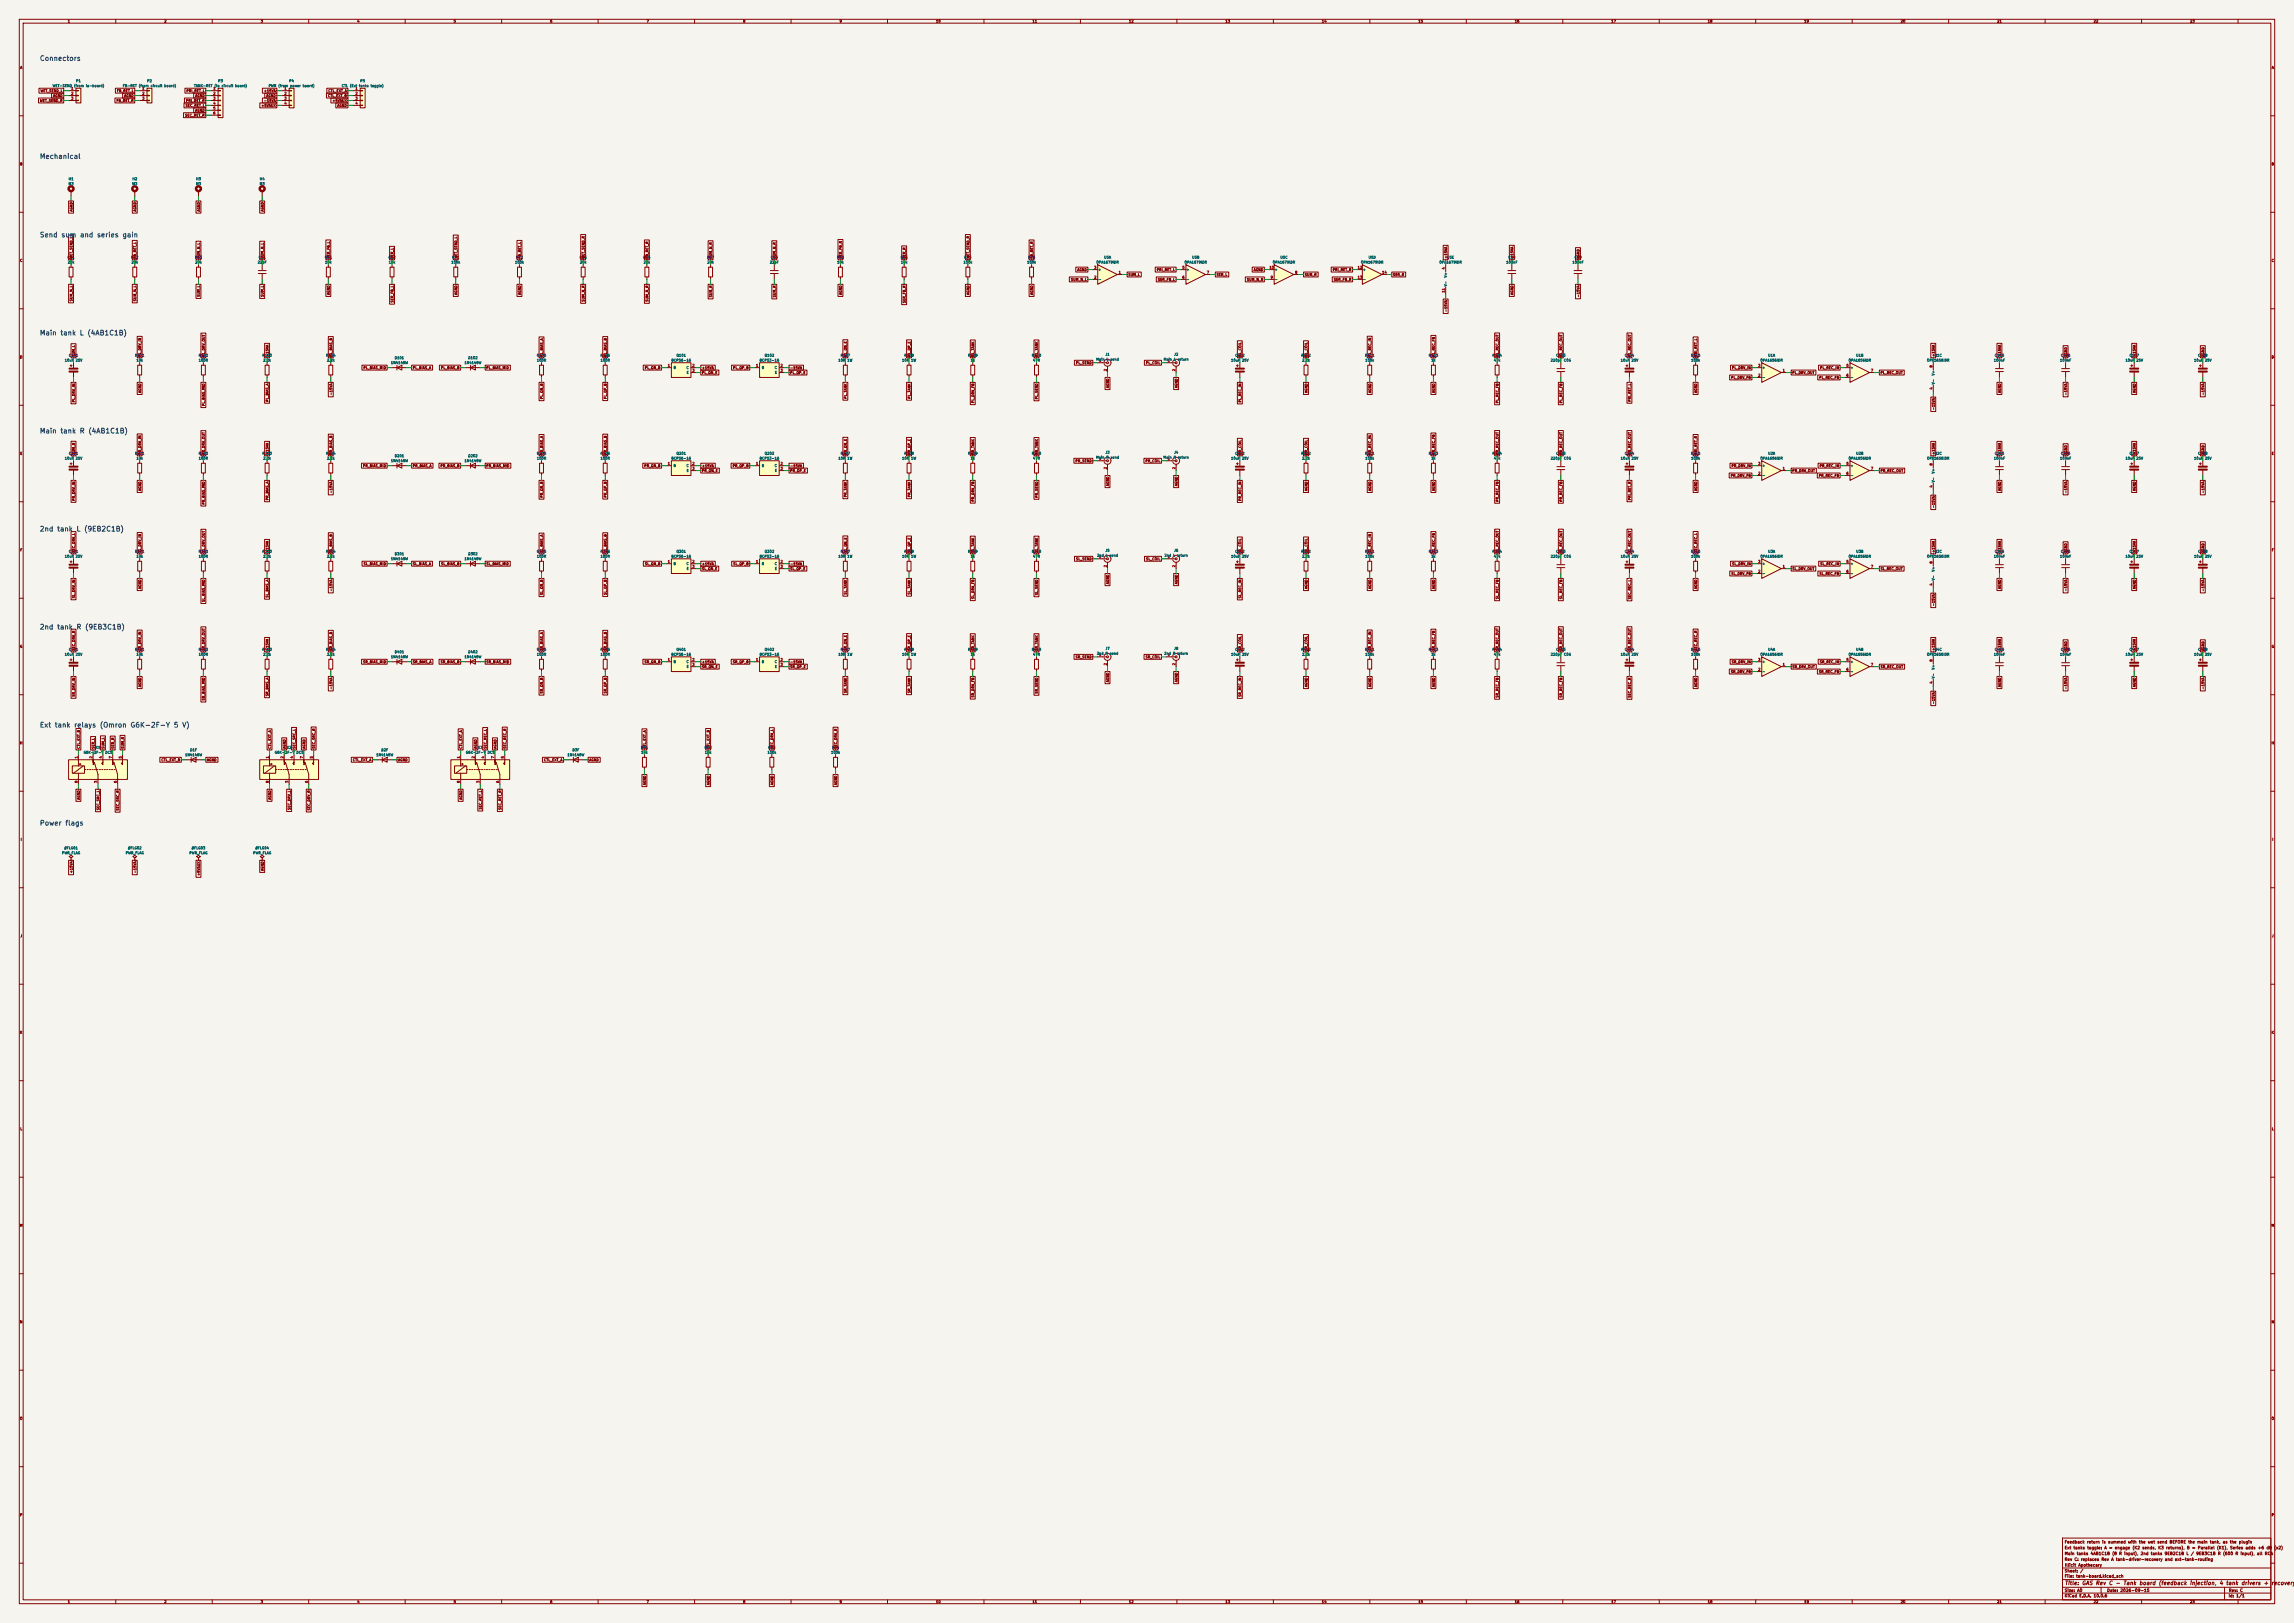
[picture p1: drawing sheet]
<svg xmlns="http://www.w3.org/2000/svg" width="1189mm" height="841mm" viewBox="0 0 1189 841" stroke-linecap="round" stroke-linejoin="round" font-family="sans-serif">
<defs><g id="words">
<g font-size="2.5" fill="#0000c2">
<text x="20" y="32">Connectors</text>
<text x="20" y="83">Mechanical</text>
<text x="20" y="124">Send sum and series gain</text>
<text x="20" y="174">Main tank L (4AB1C1B)</text>
<text x="20" y="225">Main tank R (4AB1C1B)</text>
<text x="20" y="276">2nd tank</text>
<text x="39" y="276">L (9EB2C1B)</text>
<text x="20" y="327">2nd tank</text>
<text x="39" y="327">R (9EB3C1B)</text>
<text x="20" y="378">Ext tank relays (Omron G6K-2F-Y 5 V)</text>
<text x="20" y="428">Power flags</text>
</g>
<g font-size="2" fill="#840000">
<text x="1070" y="822">Title: GAS Rev C - Tank board (feedback injection, 4 tank drivers +</text>
<text x="1177" y="822">recovery,</text>
</g>
<g font-size="1.5" fill="#840000">
<text x="1070" y="803">Ext tanks toggle: A = engage (K2 sends, K3 returns), B = Parallel (K1), Series adds +6 dB (x2)</text>
<text x="1070" y="800">Feedback return is summed with the wet send BEFORE the main tank, as the plugin</text>
<text x="1070" y="809">Rev C: replaces Rev A tank-driver-recovery and ext-tank-routing</text>
<text x="1070" y="806">Main tanks 4AB1C1B (8 R input), 2nd tanks 9EB2C1B L / 9EB3C1B R (600 R input), all RCA</text>
<text x="1070" y="815">Sheet: /</text>
<text x="1070" y="812">Illicit Apothecary</text>
<text x="1070" y="818">File: tank-board.kicad_sch</text>
<text x="1070" y="825">Size: A0</text>
<text x="1092" y="825">Date: 2026-09-15</text>
<text x="1155" y="825">Rev: C</text>
<text x="1070" y="828">KiCad E.D.A. 10.0.6</text>
<text x="1155" y="828">Id: 1/1</text>
</g>
<g font-size="1.3" fill="#840000">
<text x="35" y="12">1</text>
<text x="85" y="12">2</text>
<text x="135" y="12">3</text>
<text x="185" y="12">4</text>
<text x="235" y="12">5</text>
<text x="285" y="12">6</text>
<text x="335" y="12">7</text>
<text x="385" y="12">8</text>
<text x="435" y="12">9</text>
<text x="485" y="12">10</text>
<text x="535" y="12">11</text>
<text x="585" y="12">12</text>
<text x="635" y="12">13</text>
<text x="685" y="12">14</text>
<text x="735" y="12">15</text>
<text x="785" y="12">16</text>
<text x="835" y="12">17</text>
<text x="885" y="12">18</text>
<text x="935" y="12">19</text>
<text x="985" y="12">20</text>
<text x="1035" y="12">21</text>
<text x="1085" y="12">22</text>
<text x="1135" y="12">23</text>
<text x="10" y="36">A</text>
<text x="1177" y="36">A</text>
<text x="21" y="53">WET_SEND_R</text>
<text x="21" y="48">WET_SEND_L</text>
<text x="27" y="51">AGND</text>
<text x="60" y="53">FB_RET_R</text>
<text x="60" y="48">FB_RET_L</text>
<text x="64" y="51">AGND</text>
<text x="96" y="53">PRI_RET_R</text>
<text x="96" y="48">PRI_RET_L</text>
<text x="101" y="51">AGND</text>
<text x="137" y="48">+15VA</text>
<text x="137" y="53">-15VA</text>
<text x="138" y="51">AGND</text>
<text x="170" y="51">CTL_EXT_B</text>
<text x="170" y="48">CTL_EXT_A</text>
<text x="172" y="53">+5VAUX</text>
<text x="96" y="56">SEC_RET_L</text>
<text x="101" y="58">AGND</text>
<text x="135" y="56">+5VAUX</text>
<text x="175" y="56">AGND</text>
<text x="96" y="61">SEC_RET_R</text>
<text x="10" y="86">B</text>
<text x="1177" y="86">B</text>
<text x="38" y="110" transform="rotate(-90 38 110)">AGND</text>
<text x="71" y="110" transform="rotate(-90 71 110)">AGND</text>
<text x="104" y="110" transform="rotate(-90 104 110)">AGND</text>
<text x="137" y="110" transform="rotate(-90 137 110)">AGND</text>
<text x="10" y="136">C</text>
<text x="38" y="134" transform="rotate(-90 38 134)">WET_SEND_L</text>
<text x="71" y="134" transform="rotate(-90 71 134)">FB_RET_L</text>
<text x="104" y="134" transform="rotate(-90 104 134)">SUM_N_L</text>
<text x="137" y="134" transform="rotate(-90 137 134)">SUM_N_L</text>
<text x="171" y="134" transform="rotate(-90 171 134)">SER_FB_L</text>
<text x="204" y="134" transform="rotate(-90 204 134)">SER_L</text>
<text x="237" y="134" transform="rotate(-90 237 134)">WET_SEND_L</text>
<text x="270" y="134" transform="rotate(-90 270 134)">FB_RET_L</text>
<text x="303" y="134" transform="rotate(-90 303 134)">WET_SEND_R</text>
<text x="336" y="134" transform="rotate(-90 336 134)">FB_RET_R</text>
<text x="369" y="134" transform="rotate(-90 369 134)">SUM_N_R</text>
<text x="402" y="134" transform="rotate(-90 402 134)">SUM_N_R</text>
<text x="437" y="134" transform="rotate(-90 437 134)">SER_FB_R</text>
<text x="470" y="134" transform="rotate(-90 470 134)">SER_R</text>
<text x="503" y="134" transform="rotate(-90 503 134)">WET_SEND_R</text>
<text x="536" y="134" transform="rotate(-90 536 134)">FB_RET_R</text>
<text x="750" y="134" transform="rotate(-90 750 134)">+15VA</text>
<text x="785" y="134" transform="rotate(-90 785 134)">+15VA</text>
<text x="819" y="134" transform="rotate(-90 819 134)">AGND</text>
<text x="1177" y="136">C</text>
<text x="558" y="141">AGND</text>
<text x="585" y="143">SUM_L</text>
<text x="599" y="141">PRI_RET_L</text>
<text x="630" y="143">SER_L</text>
<text x="650" y="141">AGND</text>
<text x="676" y="143">SUM_R</text>
<text x="691" y="141">PRI_RET_R</text>
<text x="722" y="143">SER_R</text>
<text x="555" y="146">SUM_N_L</text>
<text x="600" y="146">SER_FB_L</text>
<text x="646" y="146">SUM_N_R</text>
<text x="691" y="146">SER_FB_R</text>
<text x="104" y="154" transform="rotate(-90 104 154)">SUM_L</text>
<text x="137" y="154" transform="rotate(-90 137 154)">SUM_L</text>
<text x="171" y="153" transform="rotate(-90 171 153)">AGND</text>
<text x="237" y="153" transform="rotate(-90 237 153)">AGND</text>
<text x="270" y="153" transform="rotate(-90 270 153)">AGND</text>
<text x="369" y="154" transform="rotate(-90 369 154)">SUM_R</text>
<text x="402" y="154" transform="rotate(-90 402 154)">SUM_R</text>
<text x="437" y="153" transform="rotate(-90 437 153)">AGND</text>
<text x="503" y="153" transform="rotate(-90 503 153)">AGND</text>
<text x="536" y="153" transform="rotate(-90 536 153)">AGND</text>
<text x="785" y="153" transform="rotate(-90 785 153)">AGND</text>
<text x="819" y="154" transform="rotate(-90 819 154)">-15VA</text>
<text x="38" y="156" transform="rotate(-90 38 156)">SUM_N_L</text>
<text x="71" y="156" transform="rotate(-90 71 156)">SUM_N_L</text>
<text x="204" y="157" transform="rotate(-90 204 157)">SER_FB_L</text>
<text x="303" y="157" transform="rotate(-90 303 157)">SUM_N_R</text>
<text x="336" y="157" transform="rotate(-90 336 157)">SUM_N_R</text>
<text x="470" y="157" transform="rotate(-90 470 157)">SER_FB_R</text>
<text x="750" y="162" transform="rotate(-90 750 162)">-15VA</text>
<text x="10" y="186">D</text>
<text x="39" y="185" transform="rotate(-90 39 185)">SUM_L</text>
<text x="73" y="185" transform="rotate(-90 73 185)">PL_DRV_IN</text>
<text x="106" y="185" transform="rotate(-90 106 185)">PL_DRV_OUT</text>
<text x="139" y="185" transform="rotate(-90 139 185)">+15VA</text>
<text x="173" y="185" transform="rotate(-90 173 185)">PL_BIAS_B</text>
<text x="282" y="185" transform="rotate(-90 282 185)">PL_BIAS_A</text>
<text x="315" y="185" transform="rotate(-90 315 185)">PL_BIAS_B</text>
<text x="439" y="185" transform="rotate(-90 439 185)">PL_QN_E</text>
<text x="472" y="185" transform="rotate(-90 472 185)">PL_QP_E</text>
<text x="505" y="185" transform="rotate(-90 505 185)">PL_TANK</text>
<text x="538" y="185" transform="rotate(-90 538 185)">PL_TANK</text>
<text x="644" y="185" transform="rotate(-90 644 185)">PL_COIL</text>
<text x="678" y="185" transform="rotate(-90 678 185)">PL_COIL</text>
<text x="711" y="185" transform="rotate(-90 711 185)">PL_REC_IN</text>
<text x="744" y="185" transform="rotate(-90 744 185)">PL_REC_FB</text>
<text x="777" y="185" transform="rotate(-90 777 185)">PL_REC_OUT</text>
<text x="810" y="185" transform="rotate(-90 810 185)">PL_REC_OUT</text>
<text x="846" y="185" transform="rotate(-90 846 185)">PL_REC_OUT</text>
<text x="880" y="185" transform="rotate(-90 880 185)">PRI_RET_L</text>
<text x="1003" y="185" transform="rotate(-90 1003 185)">+15VA</text>
<text x="1037" y="185" transform="rotate(-90 1037 185)">+15VA</text>
<text x="1072" y="185" transform="rotate(-90 1072 185)">AGND</text>
<text x="1107" y="185" transform="rotate(-90 1107 185)">+15VA</text>
<text x="1143" y="185" transform="rotate(-90 1143 185)">AGND</text>
<text x="1177" y="186">D</text>
<text x="188" y="192">PL_BIAS_MID</text>
<text x="214" y="192">PL_BIAS_A</text>
<text x="228" y="192">PL_BIAS_B</text>
<text x="252" y="192">PL_BIAS_MID</text>
<text x="334" y="192">PL_QN_B</text>
<text x="364" y="192">+15VA</text>
<text x="380" y="192">PL_QP_B</text>
<text x="409" y="192">-15VA</text>
<text x="557" y="189">PL_SEND</text>
<text x="594" y="189">PL_COIL</text>
<text x="898" y="192">PL_DRV_IN</text>
<text x="943" y="192">PL_REC_IN</text>
<text x="364" y="194">PL_QN_E</text>
<text x="409" y="194">PL_QP_E</text>
<text x="897" y="197">PL_DRV_FB</text>
<text x="929" y="194">PL_DRV_OUT</text>
<text x="943" y="197">PL_REC_FB</text>
<text x="975" y="194">PL_REC_OUT</text>
<text x="73" y="204" transform="rotate(-90 73 204)">AGND</text>
<text x="575" y="201" transform="rotate(-90 575 201)">AGND</text>
<text x="611" y="201" transform="rotate(-90 611 201)">AGND</text>
<text x="678" y="204" transform="rotate(-90 678 204)">AGND</text>
<text x="711" y="204" transform="rotate(-90 711 204)">AGND</text>
<text x="744" y="204" transform="rotate(-90 744 204)">AGND</text>
<text x="880" y="204" transform="rotate(-90 880 204)">AGND</text>
<text x="1037" y="204" transform="rotate(-90 1037 204)">AGND</text>
<text x="1107" y="204" transform="rotate(-90 1107 204)">AGND</text>
<text x="39" y="209" transform="rotate(-90 39 209)">PL_DRV_IN</text>
<text x="139" y="208" transform="rotate(-90 139 208)">PL_BIAS_A</text>
<text x="173" y="205" transform="rotate(-90 173 205)">-15VA</text>
<text x="282" y="207" transform="rotate(-90 282 207)">PL_QN_B</text>
<text x="315" y="207" transform="rotate(-90 315 207)">PL_QP_B</text>
<text x="439" y="207" transform="rotate(-90 439 207)">PL_TANK</text>
<text x="472" y="207" transform="rotate(-90 472 207)">PL_TANK</text>
<text x="505" y="209" transform="rotate(-90 505 209)">PL_DRV_FB</text>
<text x="538" y="207" transform="rotate(-90 538 207)">PL_SEND</text>
<text x="644" y="209" transform="rotate(-90 644 209)">PL_REC_IN</text>
<text x="777" y="209" transform="rotate(-90 777 209)">PL_REC_FB</text>
<text x="810" y="209" transform="rotate(-90 810 209)">PL_REC_FB</text>
<text x="846" y="208" transform="rotate(-90 846 208)">PRI_RET_L</text>
<text x="1072" y="205" transform="rotate(-90 1072 205)">-15VA</text>
<text x="1143" y="205" transform="rotate(-90 1143 205)">-15VA</text>
<text x="106" y="211" transform="rotate(-90 106 211)">PL_BIAS_MID</text>
<text x="1003" y="213" transform="rotate(-90 1003 213)">-15VA</text>
<text x="10" y="236">E</text>
<text x="39" y="236" transform="rotate(-90 39 236)">SUM_R</text>
<text x="73" y="236" transform="rotate(-90 73 236)">PR_DRV_IN</text>
<text x="106" y="236" transform="rotate(-90 106 236)">PR_DRV_OUT</text>
<text x="139" y="236" transform="rotate(-90 139 236)">+15VA</text>
<text x="173" y="236" transform="rotate(-90 173 236)">PR_BIAS_B</text>
<text x="282" y="236" transform="rotate(-90 282 236)">PR_BIAS_A</text>
<text x="315" y="236" transform="rotate(-90 315 236)">PR_BIAS_B</text>
<text x="439" y="236" transform="rotate(-90 439 236)">PR_QN_E</text>
<text x="472" y="236" transform="rotate(-90 472 236)">PR_QP_E</text>
<text x="505" y="236" transform="rotate(-90 505 236)">PR_TANK</text>
<text x="538" y="236" transform="rotate(-90 538 236)">PR_TANK</text>
<text x="557" y="240">PR_SEND</text>
<text x="594" y="240">PR_COIL</text>
<text x="644" y="236" transform="rotate(-90 644 236)">PR_COIL</text>
<text x="678" y="236" transform="rotate(-90 678 236)">PR_COIL</text>
<text x="711" y="236" transform="rotate(-90 711 236)">PR_REC_IN</text>
<text x="744" y="236" transform="rotate(-90 744 236)">PR_REC_FB</text>
<text x="777" y="236" transform="rotate(-90 777 236)">PR_REC_OUT</text>
<text x="810" y="236" transform="rotate(-90 810 236)">PR_REC_OUT</text>
<text x="846" y="236" transform="rotate(-90 846 236)">PR_REC_OUT</text>
<text x="880" y="236" transform="rotate(-90 880 236)">PRI_RET_R</text>
<text x="1003" y="236" transform="rotate(-90 1003 236)">+15VA</text>
<text x="1037" y="236" transform="rotate(-90 1037 236)">+15VA</text>
<text x="1072" y="236" transform="rotate(-90 1072 236)">AGND</text>
<text x="1107" y="236" transform="rotate(-90 1107 236)">+15VA</text>
<text x="1143" y="236" transform="rotate(-90 1143 236)">AGND</text>
<text x="1177" y="236">E</text>
<text x="188" y="242">PR_BIAS_MID</text>
<text x="214" y="242">PR_BIAS_A</text>
<text x="228" y="242">PR_BIAS_B</text>
<text x="252" y="242">PR_BIAS_MID</text>
<text x="334" y="242">PR_QN_B</text>
<text x="364" y="242">+15VA</text>
<text x="364" y="245">PR_QN_E</text>
<text x="380" y="242">PR_QP_B</text>
<text x="409" y="245">PR_QP_E</text>
<text x="409" y="242">-15VA</text>
<text x="897" y="242">PR_DRV_IN</text>
<text x="929" y="245">PR_DRV_OUT</text>
<text x="943" y="242">PR_REC_IN</text>
<text x="975" y="245">PR_REC_OUT</text>
<text x="897" y="247">PR_DRV_FB</text>
<text x="943" y="247">PR_REC_FB</text>
<text x="73" y="255" transform="rotate(-90 73 255)">AGND</text>
<text x="173" y="256" transform="rotate(-90 173 256)">-15VA</text>
<text x="315" y="258" transform="rotate(-90 315 258)">PR_QP_B</text>
<text x="439" y="258" transform="rotate(-90 439 258)">PR_TANK</text>
<text x="472" y="258" transform="rotate(-90 472 258)">PR_TANK</text>
<text x="575" y="252" transform="rotate(-90 575 252)">AGND</text>
<text x="611" y="252" transform="rotate(-90 611 252)">AGND</text>
<text x="678" y="255" transform="rotate(-90 678 255)">AGND</text>
<text x="711" y="255" transform="rotate(-90 711 255)">AGND</text>
<text x="744" y="255" transform="rotate(-90 744 255)">AGND</text>
<text x="880" y="255" transform="rotate(-90 880 255)">AGND</text>
<text x="1037" y="255" transform="rotate(-90 1037 255)">AGND</text>
<text x="1072" y="256" transform="rotate(-90 1072 256)">-15VA</text>
<text x="1107" y="255" transform="rotate(-90 1107 255)">AGND</text>
<text x="1143" y="256" transform="rotate(-90 1143 256)">-15VA</text>
<text x="39" y="260" transform="rotate(-90 39 260)">PR_DRV_IN</text>
<text x="106" y="262" transform="rotate(-90 106 262)">PR_BIAS_MID</text>
<text x="139" y="259" transform="rotate(-90 139 259)">PR_BIAS_A</text>
<text x="282" y="258" transform="rotate(-90 282 258)">PR_QN_B</text>
<text x="505" y="260" transform="rotate(-90 505 260)">PR_DRV_FB</text>
<text x="538" y="258" transform="rotate(-90 538 258)">PR_SEND</text>
<text x="644" y="260" transform="rotate(-90 644 260)">PR_REC_IN</text>
<text x="777" y="260" transform="rotate(-90 777 260)">PR_REC_FB</text>
<text x="810" y="260" transform="rotate(-90 810 260)">PR_REC_FB</text>
<text x="846" y="259" transform="rotate(-90 846 259)">PRI_RET_R</text>
<text x="1003" y="263" transform="rotate(-90 1003 263)">-15VA</text>
<text x="10" y="286">F</text>
<text x="39" y="287" transform="rotate(-90 39 287)">SEC_DRV_L</text>
<text x="73" y="287" transform="rotate(-90 73 287)">SL_DRV_IN</text>
<text x="106" y="287" transform="rotate(-90 106 287)">SL_DRV_OUT</text>
<text x="139" y="287" transform="rotate(-90 139 287)">+15VA</text>
<text x="173" y="287" transform="rotate(-90 173 287)">SL_BIAS_B</text>
<text x="282" y="287" transform="rotate(-90 282 287)">SL_BIAS_A</text>
<text x="315" y="287" transform="rotate(-90 315 287)">SL_BIAS_B</text>
<text x="439" y="287" transform="rotate(-90 439 287)">SL_QN_E</text>
<text x="472" y="287" transform="rotate(-90 472 287)">SL_QP_E</text>
<text x="505" y="287" transform="rotate(-90 505 287)">SL_TANK</text>
<text x="538" y="287" transform="rotate(-90 538 287)">SL_TANK</text>
<text x="644" y="287" transform="rotate(-90 644 287)">SL_COIL</text>
<text x="678" y="287" transform="rotate(-90 678 287)">SL_COIL</text>
<text x="711" y="287" transform="rotate(-90 711 287)">SL_REC_IN</text>
<text x="744" y="287" transform="rotate(-90 744 287)">SL_REC_FB</text>
<text x="777" y="287" transform="rotate(-90 777 287)">SL_REC_OUT</text>
<text x="810" y="287" transform="rotate(-90 810 287)">SL_REC_OUT</text>
<text x="846" y="287" transform="rotate(-90 846 287)">SL_REC_OUT</text>
<text x="880" y="287" transform="rotate(-90 880 287)">SEC_REC_L</text>
<text x="1003" y="287" transform="rotate(-90 1003 287)">+15VA</text>
<text x="1037" y="287" transform="rotate(-90 1037 287)">+15VA</text>
<text x="1072" y="287" transform="rotate(-90 1072 287)">AGND</text>
<text x="1107" y="287" transform="rotate(-90 1107 287)">+15VA</text>
<text x="1143" y="287" transform="rotate(-90 1143 287)">AGND</text>
<text x="1177" y="286">F</text>
<text x="188" y="293">SL_BIAS_MID</text>
<text x="214" y="293">SL_BIAS_A</text>
<text x="228" y="293">SL_BIAS_B</text>
<text x="252" y="293">SL_BIAS_MID</text>
<text x="334" y="293">SL_QN_B</text>
<text x="364" y="293">+15VA</text>
<text x="380" y="293">SL_QP_B</text>
<text x="409" y="293">-15VA</text>
<text x="558" y="291">SL_SEND</text>
<text x="594" y="291">SL_COIL</text>
<text x="898" y="293">SL_DRV_IN</text>
<text x="943" y="293">SL_REC_IN</text>
<text x="364" y="296">SL_QN_E</text>
<text x="409" y="296">SL_QP_E</text>
<text x="897" y="298">SL_DRV_FB</text>
<text x="929" y="296">SL_DRV_OUT</text>
<text x="943" y="298">SL_REC_FB</text>
<text x="975" y="296">SL_REC_OUT</text>
<text x="73" y="305" transform="rotate(-90 73 305)">AGND</text>
<text x="575" y="303" transform="rotate(-90 575 303)">AGND</text>
<text x="611" y="303" transform="rotate(-90 611 303)">AGND</text>
<text x="678" y="305" transform="rotate(-90 678 305)">AGND</text>
<text x="711" y="305" transform="rotate(-90 711 305)">AGND</text>
<text x="744" y="305" transform="rotate(-90 744 305)">AGND</text>
<text x="880" y="305" transform="rotate(-90 880 305)">AGND</text>
<text x="1037" y="305" transform="rotate(-90 1037 305)">AGND</text>
<text x="1107" y="305" transform="rotate(-90 1107 305)">AGND</text>
<text x="39" y="310" transform="rotate(-90 39 310)">SL_DRV_IN</text>
<text x="139" y="310" transform="rotate(-90 139 310)">SL_BIAS_A</text>
<text x="173" y="307" transform="rotate(-90 173 307)">-15VA</text>
<text x="282" y="309" transform="rotate(-90 282 309)">SL_QN_B</text>
<text x="315" y="308" transform="rotate(-90 315 308)">SL_QP_B</text>
<text x="439" y="308" transform="rotate(-90 439 308)">SL_TANK</text>
<text x="472" y="308" transform="rotate(-90 472 308)">SL_TANK</text>
<text x="505" y="311" transform="rotate(-90 505 311)">SL_DRV_FB</text>
<text x="538" y="309" transform="rotate(-90 538 309)">SL_SEND</text>
<text x="644" y="310" transform="rotate(-90 644 310)">SL_REC_IN</text>
<text x="777" y="311" transform="rotate(-90 777 311)">SL_REC_FB</text>
<text x="810" y="311" transform="rotate(-90 810 311)">SL_REC_FB</text>
<text x="846" y="311" transform="rotate(-90 846 311)">SEC_REC_L</text>
<text x="1072" y="307" transform="rotate(-90 1072 307)">-15VA</text>
<text x="1143" y="307" transform="rotate(-90 1143 307)">-15VA</text>
<text x="106" y="312" transform="rotate(-90 106 312)">SL_BIAS_MID</text>
<text x="1003" y="314" transform="rotate(-90 1003 314)">-15VA</text>
<text x="10" y="336">G</text>
<text x="1177" y="336">G</text>
<text x="39" y="337" transform="rotate(-90 39 337)">SEC_DRV_R</text>
<text x="73" y="337" transform="rotate(-90 73 337)">SR_DRV_IN</text>
<text x="106" y="337" transform="rotate(-90 106 337)">SR_DRV_OUT</text>
<text x="139" y="337" transform="rotate(-90 139 337)">+15VA</text>
<text x="173" y="337" transform="rotate(-90 173 337)">SR_BIAS_B</text>
<text x="282" y="337" transform="rotate(-90 282 337)">SR_BIAS_A</text>
<text x="315" y="337" transform="rotate(-90 315 337)">SR_BIAS_B</text>
<text x="439" y="337" transform="rotate(-90 439 337)">SR_QN_E</text>
<text x="472" y="337" transform="rotate(-90 472 337)">SR_QP_E</text>
<text x="505" y="337" transform="rotate(-90 505 337)">SR_TANK</text>
<text x="538" y="337" transform="rotate(-90 538 337)">SR_TANK</text>
<text x="557" y="341">SR_SEND</text>
<text x="594" y="341">SR_COIL</text>
<text x="644" y="337" transform="rotate(-90 644 337)">SR_COIL</text>
<text x="678" y="337" transform="rotate(-90 678 337)">SR_COIL</text>
<text x="711" y="337" transform="rotate(-90 711 337)">SR_REC_IN</text>
<text x="744" y="337" transform="rotate(-90 744 337)">SR_REC_FB</text>
<text x="777" y="337" transform="rotate(-90 777 337)">SR_REC_OUT</text>
<text x="810" y="337" transform="rotate(-90 810 337)">SR_REC_OUT</text>
<text x="846" y="337" transform="rotate(-90 846 337)">SR_REC_OUT</text>
<text x="880" y="337" transform="rotate(-90 880 337)">SEC_REC_R</text>
<text x="1003" y="337" transform="rotate(-90 1003 337)">+15VA</text>
<text x="1037" y="337" transform="rotate(-90 1037 337)">+15VA</text>
<text x="1072" y="337" transform="rotate(-90 1072 337)">AGND</text>
<text x="1107" y="337" transform="rotate(-90 1107 337)">+15VA</text>
<text x="1143" y="337" transform="rotate(-90 1143 337)">AGND</text>
<text x="188" y="344">SR_BIAS_MID</text>
<text x="214" y="344">SR_BIAS_A</text>
<text x="228" y="344">SR_BIAS_B</text>
<text x="252" y="344">SR_BIAS_MID</text>
<text x="334" y="344">SR_QN_B</text>
<text x="364" y="346">SR_QN_E</text>
<text x="364" y="344">+15VA</text>
<text x="380" y="344">SR_QP_B</text>
<text x="409" y="344">-15VA</text>
<text x="409" y="346">SR_QP_E</text>
<text x="897" y="344">SR_DRV_IN</text>
<text x="929" y="346">SR_DRV_OUT</text>
<text x="943" y="344">SR_REC_IN</text>
<text x="975" y="346">SR_REC_OUT</text>
<text x="575" y="354" transform="rotate(-90 575 354)">AGND</text>
<text x="611" y="354" transform="rotate(-90 611 354)">AGND</text>
<text x="897" y="349">SR_DRV_FB</text>
<text x="943" y="349">SR_REC_FB</text>
<text x="73" y="356" transform="rotate(-90 73 356)">AGND</text>
<text x="173" y="357" transform="rotate(-90 173 357)">-15VA</text>
<text x="282" y="360" transform="rotate(-90 282 360)">SR_QN_B</text>
<text x="315" y="360" transform="rotate(-90 315 360)">SR_QP_B</text>
<text x="439" y="359" transform="rotate(-90 439 359)">SR_TANK</text>
<text x="472" y="359" transform="rotate(-90 472 359)">SR_TANK</text>
<text x="538" y="360" transform="rotate(-90 538 360)">SR_SEND</text>
<text x="678" y="356" transform="rotate(-90 678 356)">AGND</text>
<text x="711" y="356" transform="rotate(-90 711 356)">AGND</text>
<text x="744" y="356" transform="rotate(-90 744 356)">AGND</text>
<text x="880" y="356" transform="rotate(-90 880 356)">AGND</text>
<text x="1037" y="356" transform="rotate(-90 1037 356)">AGND</text>
<text x="1072" y="357" transform="rotate(-90 1072 357)">-15VA</text>
<text x="1107" y="356" transform="rotate(-90 1107 356)">AGND</text>
<text x="1143" y="357" transform="rotate(-90 1143 357)">-15VA</text>
<text x="39" y="361" transform="rotate(-90 39 361)">SR_DRV_IN</text>
<text x="106" y="363" transform="rotate(-90 106 363)">SR_BIAS_MID</text>
<text x="139" y="361" transform="rotate(-90 139 361)">SR_BIAS_A</text>
<text x="505" y="362" transform="rotate(-90 505 362)">SR_DRV_FB</text>
<text x="644" y="361" transform="rotate(-90 644 361)">SR_REC_IN</text>
<text x="777" y="362" transform="rotate(-90 777 362)">SR_REC_FB</text>
<text x="810" y="362" transform="rotate(-90 810 362)">SR_REC_FB</text>
<text x="846" y="362" transform="rotate(-90 846 362)">SEC_REC_R</text>
<text x="1003" y="365" transform="rotate(-90 1003 365)">-15VA</text>
<text x="10" y="386">H</text>
<text x="42" y="388" transform="rotate(-90 42 388)">CTL_EXT_B</text>
<text x="49" y="388" transform="rotate(-90 49 388)">SER_L</text>
<text x="54" y="388" transform="rotate(-90 54 388)">SUM_L</text>
<text x="59" y="388" transform="rotate(-90 59 388)">SER_R</text>
<text x="65" y="388" transform="rotate(-90 65 388)">SUM_R</text>
<text x="141" y="388" transform="rotate(-90 141 388)">CTL_EXT_A</text>
<text x="148" y="388" transform="rotate(-90 148 388)">AGND</text>
<text x="153" y="388" transform="rotate(-90 153 388)">SEC_SRC_L</text>
<text x="159" y="388" transform="rotate(-90 159 388)">AGND</text>
<text x="164" y="388" transform="rotate(-90 164 388)">SEC_SRC_R</text>
<text x="240" y="388" transform="rotate(-90 240 388)">CTL_EXT_A</text>
<text x="247" y="388" transform="rotate(-90 247 388)">AGND</text>
<text x="253" y="388" transform="rotate(-90 253 388)">SEC_REC_L</text>
<text x="258" y="388" transform="rotate(-90 258 388)">AGND</text>
<text x="263" y="388" transform="rotate(-90 263 388)">SEC_REC_R</text>
<text x="335" y="388" transform="rotate(-90 335 388)">CTL_EXT_A</text>
<text x="368" y="388" transform="rotate(-90 368 388)">CTL_EXT_B</text>
<text x="401" y="388" transform="rotate(-90 401 388)">SEC_DRV_L</text>
<text x="434" y="388" transform="rotate(-90 434 388)">SEC_DRV_R</text>
<text x="1177" y="386">H</text>
<text x="83" y="395">CTL_EXT_B</text>
<text x="107" y="395">AGND</text>
<text x="183" y="395">CTL_EXT_A</text>
<text x="206" y="395">AGND</text>
<text x="282" y="395">CTL_EXT_A</text>
<text x="305" y="395">AGND</text>
<text x="41" y="397">+</text>
<text x="140" y="397">+</text>
<text x="239" y="397">+</text>
<text x="335" y="407" transform="rotate(-90 335 407)">AGND</text>
<text x="368" y="407" transform="rotate(-90 368 407)">AGND</text>
<text x="401" y="407" transform="rotate(-90 401 407)">AGND</text>
<text x="434" y="407" transform="rotate(-90 434 407)">AGND</text>
<text x="42" y="415" transform="rotate(-90 42 415)">AGND</text>
<text x="52" y="420" transform="rotate(-90 52 420)">SEC_SRC_L</text>
<text x="141" y="415" transform="rotate(-90 141 415)">AGND</text>
<text x="151" y="420" transform="rotate(-90 151 420)">SEC_DRV_L</text>
<text x="240" y="415" transform="rotate(-90 240 415)">AGND</text>
<text x="250" y="420" transform="rotate(-90 250 420)">SEC_RET_L</text>
<text x="260" y="420" transform="rotate(-90 260 420)">SEC_RET_R</text>
<text x="62" y="420" transform="rotate(-90 62 420)">SEC_SRC_R</text>
<text x="161" y="420" transform="rotate(-90 161 420)">SEC_DRV_R</text>
<text x="11" y="436">I</text>
<text x="1178" y="436">I</text>
<text x="38" y="453" transform="rotate(-90 38 453)">+15VA</text>
<text x="71" y="453" transform="rotate(-90 71 453)">-15VA</text>
<text x="104" y="454" transform="rotate(-90 104 454)">+5VAUX</text>
<text x="137" y="451" transform="rotate(-90 137 451)">AGND</text>
<text x="10" y="486">J</text>
<text x="1177" y="486">J</text>
<text x="10" y="536">K</text>
<text x="1177" y="536">K</text>
<text x="10" y="586">L</text>
<text x="1177" y="586">L</text>
<text x="10" y="636">M</text>
<text x="1177" y="636">M</text>
<text x="10" y="686">N</text>
<text x="1177" y="686">N</text>
<text x="10" y="736">O</text>
<text x="1177" y="736">O</text>
<text x="10" y="786">P</text>
<text x="1177" y="786">P</text>
<text x="35" y="831">1</text>
<text x="85" y="831">2</text>
<text x="135" y="831">3</text>
<text x="185" y="831">4</text>
<text x="235" y="831">5</text>
<text x="285" y="831">6</text>
<text x="335" y="831">7</text>
<text x="385" y="831">8</text>
<text x="435" y="831">9</text>
<text x="485" y="831">10</text>
<text x="535" y="831">11</text>
<text x="585" y="831">12</text>
<text x="635" y="831">13</text>
<text x="685" y="831">14</text>
<text x="735" y="831">15</text>
<text x="785" y="831">16</text>
<text x="835" y="831">17</text>
<text x="885" y="831">18</text>
<text x="935" y="831">19</text>
<text x="985" y="831">20</text>
<text x="1035" y="831">21</text>
<text x="1085" y="831">22</text>
<text x="1135" y="831">23</text>
</g>
<g font-size="1.3" fill="#006464">
<text x="27" y="45">WET-SEND (from io-board)</text>
<text x="39" y="43">P1</text>
<text x="63" y="45">FB-RET (from circuit board)</text>
<text x="76" y="43">P2</text>
<text x="100" y="45">TANK-RET (to circuit board)</text>
<text x="113" y="43">P3</text>
<text x="139" y="45">PWR (from power board)</text>
<text x="150" y="43">P4</text>
<text x="177" y="45">CTL (Ext tanks toggle)</text>
<text x="187" y="43">P5</text>
<text x="35" y="94">H1</text>
<text x="68" y="94">H2</text>
<text x="101" y="94">H3</text>
<text x="134" y="94">H4</text>
<text x="35" y="96">M3</text>
<text x="68" y="96">M3</text>
<text x="101" y="96">M3</text>
<text x="134" y="96">M3</text>
<text x="35" y="134">R51</text>
<text x="35" y="137">20k</text>
<text x="68" y="134">R52</text>
<text x="68" y="137">20k</text>
<text x="101" y="134">R53</text>
<text x="101" y="137">20k</text>
<text x="133" y="137">22pF</text>
<text x="134" y="134">C51</text>
<text x="168" y="134">R61</text>
<text x="168" y="137">10k</text>
<text x="201" y="134">R62</text>
<text x="201" y="137">10k</text>
<text x="234" y="137">100k</text>
<text x="234" y="134">R71</text>
<text x="267" y="137">100k</text>
<text x="267" y="134">R72</text>
<text x="300" y="134">R55</text>
<text x="300" y="137">20k</text>
<text x="333" y="134">R56</text>
<text x="333" y="137">20k</text>
<text x="366" y="134">R57</text>
<text x="366" y="137">20k</text>
<text x="399" y="137">22pF</text>
<text x="399" y="134">C55</text>
<text x="434" y="134">R65</text>
<text x="434" y="137">10k</text>
<text x="467" y="134">R66</text>
<text x="467" y="137">10k</text>
<text x="499" y="137">100k</text>
<text x="500" y="134">R75</text>
<text x="532" y="137">100k</text>
<text x="533" y="134">R76</text>
<text x="568" y="137">OPA1679IDR</text>
<text x="572" y="134">U5A</text>
<text x="614" y="137">OPA1679IDR</text>
<text x="618" y="134">U5B</text>
<text x="660" y="137">OPA1679IDR</text>
<text x="663" y="134">U5C</text>
<text x="705" y="137">OPA1679IDR</text>
<text x="709" y="134">U5D</text>
<text x="746" y="137">OPA1679IDR</text>
<text x="750" y="134">U5E</text>
<text x="781" y="137">100nF</text>
<text x="782" y="134">C58</text>
<text x="815" y="137">100nF</text>
<text x="816" y="134">C59</text>
<text x="569" y="141">+</text>
<text x="615" y="141">+</text>
<text x="661" y="141">+</text>
<text x="706" y="141">+</text>
<text x="750" y="144" transform="rotate(-90 750 144)">V+</text>
<text x="569" y="146">-</text>
<text x="615" y="146">-</text>
<text x="661" y="146">-</text>
<text x="706" y="146">-</text>
<text x="750" y="148" transform="rotate(-90 750 148)">V-</text>
<text x="36" y="185">C101</text>
<text x="70" y="185">R101</text>
<text x="103" y="185">R102</text>
<text x="136" y="185">R103</text>
<text x="169" y="185">R104</text>
<text x="278" y="185">R105</text>
<text x="311" y="185">R106</text>
<text x="350" y="185">Q101</text>
<text x="396" y="185">Q102</text>
<text x="436" y="185">R107</text>
<text x="469" y="185">R108</text>
<text x="502" y="185">R109</text>
<text x="535" y="185">R110</text>
<text x="573" y="185">J1</text>
<text x="608" y="185">J2</text>
<text x="640" y="185">C102</text>
<text x="674" y="185">R112</text>
<text x="707" y="185">R111</text>
<text x="740" y="185">R113</text>
<text x="773" y="185">R114</text>
<text x="806" y="185">C103</text>
<text x="842" y="185">C104</text>
<text x="876" y="185">R115</text>
<text x="916" y="185">U1A</text>
<text x="962" y="185">U1B</text>
<text x="1003" y="185">U1C</text>
<text x="1034" y="185">C105</text>
<text x="1068" y="185">C106</text>
<text x="1104" y="185">C107</text>
<text x="1139" y="185">C108</text>
<text x="33" y="188">10uF</text>
<text x="39" y="188">25V</text>
<text x="71" y="188">10k</text>
<text x="103" y="188">100R</text>
<text x="136" y="188">2.2k</text>
<text x="169" y="188">2.2k</text>
<text x="202" y="189">1N4148W</text>
<text x="204" y="186">D101</text>
<text x="241" y="189">1N4148W</text>
<text x="243" y="186">D102</text>
<text x="278" y="188">100R</text>
<text x="311" y="188">100R</text>
<text x="348" y="188">BCP56-16</text>
<text x="349" y="191">B</text>
<text x="356" y="191">C</text>
<text x="394" y="188">BCP53-16</text>
<text x="395" y="191">B</text>
<text x="401" y="191">C</text>
<text x="434" y="188">10R</text>
<text x="439" y="188">1W</text>
<text x="467" y="188">10R</text>
<text x="472" y="188">1W</text>
<text x="503" y="188">1k</text>
<text x="535" y="188">47R</text>
<text x="568" y="187">Main L send</text>
<text x="603" y="187">Main L return</text>
<text x="638" y="188">10uF</text>
<text x="644" y="188">25V</text>
<text x="675" y="188">2.2k</text>
<text x="707" y="188">100k</text>
<text x="742" y="188">1k</text>
<text x="774" y="188">47k</text>
<text x="804" y="188">220pF C0G</text>
<text x="840" y="188">10uF</text>
<text x="845" y="188">25V</text>
<text x="876" y="188">100k</text>
<text x="912" y="188">OPA1656IDR</text>
<text x="913" y="191">+</text>
<text x="958" y="188">OPA1656IDR</text>
<text x="959" y="191">+</text>
<text x="999" y="188">OPA1656IDR</text>
<text x="1033" y="188">100nF</text>
<text x="1068" y="188">100nF</text>
<text x="1101" y="188">10uF</text>
<text x="1107" y="188">25V</text>
<text x="1137" y="188">10uF</text>
<text x="1143" y="188">25V</text>
<text x="356" y="194">E</text>
<text x="401" y="194">E</text>
<text x="913" y="197">-</text>
<text x="959" y="197">-</text>
<text x="1003" y="195" transform="rotate(-90 1003 195)">V+</text>
<text x="1003" y="199" transform="rotate(-90 1003 199)">V-</text>
<text x="33" y="238">10uF</text>
<text x="36" y="236">C201</text>
<text x="39" y="238">25V</text>
<text x="70" y="236">R201</text>
<text x="71" y="238">10k</text>
<text x="103" y="236">R202</text>
<text x="103" y="238">100R</text>
<text x="136" y="236">R203</text>
<text x="136" y="238">2.2k</text>
<text x="169" y="236">R204</text>
<text x="169" y="238">2.2k</text>
<text x="202" y="240">1N4148W</text>
<text x="204" y="237">D201</text>
<text x="241" y="240">1N4148W</text>
<text x="243" y="237">D202</text>
<text x="278" y="236">R205</text>
<text x="278" y="238">100R</text>
<text x="311" y="236">R206</text>
<text x="311" y="238">100R</text>
<text x="348" y="238">BCP56-16</text>
<text x="350" y="236">Q201</text>
<text x="394" y="238">BCP53-16</text>
<text x="396" y="236">Q202</text>
<text x="434" y="238">10R</text>
<text x="436" y="236">R207</text>
<text x="439" y="238">1W</text>
<text x="467" y="238">10R</text>
<text x="469" y="236">R208</text>
<text x="472" y="238">1W</text>
<text x="502" y="236">R209</text>
<text x="503" y="238">1k</text>
<text x="535" y="236">R210</text>
<text x="535" y="238">47R</text>
<text x="568" y="238">Main R send</text>
<text x="573" y="235">J3</text>
<text x="603" y="238">Main R return</text>
<text x="608" y="235">J4</text>
<text x="638" y="238">10uF</text>
<text x="640" y="236">C202</text>
<text x="644" y="238">25V</text>
<text x="674" y="236">R212</text>
<text x="675" y="238">2.2k</text>
<text x="707" y="236">R211</text>
<text x="707" y="238">100k</text>
<text x="740" y="236">R213</text>
<text x="742" y="238">1k</text>
<text x="773" y="236">R214</text>
<text x="774" y="238">47k</text>
<text x="804" y="238">220pF C0G</text>
<text x="806" y="236">C203</text>
<text x="840" y="238">10uF</text>
<text x="842" y="236">C204</text>
<text x="845" y="238">25V</text>
<text x="876" y="236">R215</text>
<text x="876" y="238">100k</text>
<text x="912" y="238">OPA1656IDR</text>
<text x="916" y="236">U2A</text>
<text x="958" y="238">OPA1656IDR</text>
<text x="962" y="236">U2B</text>
<text x="999" y="238">OPA1656IDR</text>
<text x="1003" y="236">U2C</text>
<text x="1033" y="238">100nF</text>
<text x="1034" y="236">C205</text>
<text x="1068" y="238">100nF</text>
<text x="1068" y="236">C206</text>
<text x="1101" y="238">10uF</text>
<text x="1104" y="236">C207</text>
<text x="1107" y="238">25V</text>
<text x="1137" y="238">10uF</text>
<text x="1139" y="236">C208</text>
<text x="1143" y="238">25V</text>
<text x="349" y="242">B</text>
<text x="356" y="242">C</text>
<text x="356" y="245">E</text>
<text x="395" y="242">B</text>
<text x="401" y="242">C</text>
<text x="401" y="245">E</text>
<text x="913" y="242">+</text>
<text x="959" y="242">+</text>
<text x="1003" y="246" transform="rotate(-90 1003 246)">V+</text>
<text x="913" y="247">-</text>
<text x="959" y="247">-</text>
<text x="1003" y="250" transform="rotate(-90 1003 250)">V-</text>
<text x="36" y="287">C301</text>
<text x="70" y="287">R301</text>
<text x="103" y="287">R302</text>
<text x="136" y="287">R303</text>
<text x="169" y="287">R304</text>
<text x="204" y="288">D301</text>
<text x="243" y="288">D302</text>
<text x="278" y="287">R305</text>
<text x="311" y="287">R306</text>
<text x="350" y="287">Q301</text>
<text x="396" y="287">Q302</text>
<text x="436" y="287">R307</text>
<text x="469" y="287">R308</text>
<text x="502" y="287">R309</text>
<text x="535" y="287">R310</text>
<text x="573" y="286">J5</text>
<text x="608" y="286">J6</text>
<text x="640" y="287">C302</text>
<text x="674" y="287">R312</text>
<text x="707" y="287">R311</text>
<text x="740" y="287">R313</text>
<text x="773" y="287">R314</text>
<text x="806" y="287">C303</text>
<text x="842" y="287">C304</text>
<text x="876" y="287">R315</text>
<text x="916" y="287">U3A</text>
<text x="962" y="287">U3B</text>
<text x="1003" y="287">U3C</text>
<text x="1034" y="287">C305</text>
<text x="1068" y="287">C306</text>
<text x="1104" y="287">C307</text>
<text x="1139" y="287">C308</text>
<text x="33" y="289">10uF</text>
<text x="39" y="289">25V</text>
<text x="71" y="289">10k</text>
<text x="103" y="289">100R</text>
<text x="136" y="289">2.2k</text>
<text x="169" y="289">2.2k</text>
<text x="202" y="291">1N4148W</text>
<text x="241" y="291">1N4148W</text>
<text x="278" y="289">100R</text>
<text x="311" y="289">100R</text>
<text x="348" y="289">BCP56-16</text>
<text x="349" y="293">B</text>
<text x="356" y="293">C</text>
<text x="394" y="289">BCP53-16</text>
<text x="395" y="293">B</text>
<text x="401" y="293">C</text>
<text x="434" y="289">10R</text>
<text x="439" y="289">1W</text>
<text x="467" y="289">10R</text>
<text x="472" y="289">1W</text>
<text x="503" y="289">1k</text>
<text x="535" y="289">47R</text>
<text x="568" y="289">2nd L send</text>
<text x="603" y="289">2nd L return</text>
<text x="638" y="289">10uF</text>
<text x="644" y="289">25V</text>
<text x="675" y="289">2.2k</text>
<text x="707" y="289">100k</text>
<text x="742" y="289">1k</text>
<text x="774" y="289">47k</text>
<text x="804" y="289">220pF C0G</text>
<text x="840" y="289">10uF</text>
<text x="845" y="289">25V</text>
<text x="876" y="289">100k</text>
<text x="912" y="289">OPA1656IDR</text>
<text x="913" y="293">+</text>
<text x="958" y="289">OPA1656IDR</text>
<text x="959" y="293">+</text>
<text x="999" y="289">OPA1656IDR</text>
<text x="1033" y="289">100nF</text>
<text x="1068" y="289">100nF</text>
<text x="1101" y="289">10uF</text>
<text x="1107" y="289">25V</text>
<text x="1137" y="289">10uF</text>
<text x="1143" y="289">25V</text>
<text x="356" y="296">E</text>
<text x="401" y="296">E</text>
<text x="913" y="298">-</text>
<text x="959" y="298">-</text>
<text x="1003" y="296" transform="rotate(-90 1003 296)">V+</text>
<text x="1003" y="301" transform="rotate(-90 1003 301)">V-</text>
<text x="33" y="340">10uF</text>
<text x="36" y="338">C401</text>
<text x="39" y="340">25V</text>
<text x="70" y="338">R401</text>
<text x="71" y="340">10k</text>
<text x="103" y="338">R402</text>
<text x="103" y="340">100R</text>
<text x="136" y="338">R403</text>
<text x="136" y="340">2.2k</text>
<text x="169" y="338">R404</text>
<text x="169" y="340">2.2k</text>
<text x="202" y="341">1N4148W</text>
<text x="204" y="339">D401</text>
<text x="241" y="341">1N4148W</text>
<text x="243" y="339">D402</text>
<text x="278" y="338">R405</text>
<text x="278" y="340">100R</text>
<text x="311" y="338">R406</text>
<text x="311" y="340">100R</text>
<text x="348" y="340">BCP56-16</text>
<text x="350" y="338">Q401</text>
<text x="394" y="340">BCP53-16</text>
<text x="396" y="338">Q402</text>
<text x="434" y="340">10R</text>
<text x="436" y="338">R407</text>
<text x="439" y="340">1W</text>
<text x="467" y="340">10R</text>
<text x="469" y="338">R408</text>
<text x="472" y="340">1W</text>
<text x="502" y="338">R409</text>
<text x="503" y="340">1k</text>
<text x="535" y="338">R410</text>
<text x="535" y="340">47R</text>
<text x="568" y="340">2nd R send</text>
<text x="573" y="337">J7</text>
<text x="603" y="340">2nd R return</text>
<text x="608" y="337">J8</text>
<text x="638" y="340">10uF</text>
<text x="640" y="338">C402</text>
<text x="644" y="340">25V</text>
<text x="674" y="338">R412</text>
<text x="675" y="340">2.2k</text>
<text x="707" y="338">R411</text>
<text x="707" y="340">100k</text>
<text x="740" y="338">R413</text>
<text x="742" y="340">1k</text>
<text x="773" y="338">R414</text>
<text x="774" y="340">47k</text>
<text x="804" y="340">220pF C0G</text>
<text x="806" y="338">C403</text>
<text x="840" y="340">10uF</text>
<text x="842" y="338">C404</text>
<text x="845" y="340">25V</text>
<text x="876" y="338">R415</text>
<text x="876" y="340">100k</text>
<text x="912" y="340">OPA1656IDR</text>
<text x="916" y="338">U4A</text>
<text x="958" y="340">OPA1656IDR</text>
<text x="962" y="338">U4B</text>
<text x="999" y="340">OPA1656IDR</text>
<text x="1003" y="338">U4C</text>
<text x="1033" y="340">100nF</text>
<text x="1034" y="338">C405</text>
<text x="1068" y="340">100nF</text>
<text x="1068" y="338">C406</text>
<text x="1101" y="340">10uF</text>
<text x="1104" y="338">C407</text>
<text x="1107" y="340">25V</text>
<text x="1137" y="340">10uF</text>
<text x="1139" y="338">C408</text>
<text x="1143" y="340">25V</text>
<text x="349" y="344">B</text>
<text x="356" y="344">C</text>
<text x="356" y="346">E</text>
<text x="395" y="344">B</text>
<text x="401" y="344">C</text>
<text x="401" y="346">E</text>
<text x="913" y="344">+</text>
<text x="959" y="344">+</text>
<text x="1003" y="347" transform="rotate(-90 1003 347)">V+</text>
<text x="913" y="349">-</text>
<text x="959" y="349">-</text>
<text x="1003" y="352" transform="rotate(-90 1003 352)">V-</text>
<text x="49" y="388">K1</text>
<text x="98" y="390">D1F</text>
<text x="148" y="388">K2</text>
<text x="197" y="390">D2F</text>
<text x="248" y="388">K3</text>
<text x="297" y="390">D3F</text>
<text x="332" y="388">R81</text>
<text x="365" y="388">R82</text>
<text x="398" y="388">R83</text>
<text x="431" y="388">R84</text>
<text x="43" y="391">G6K-2F-Y</text>
<text x="54" y="391">DC5</text>
<text x="96" y="392">1N4148W</text>
<text x="142" y="391">G6K-2F-Y</text>
<text x="153" y="391">DC5</text>
<text x="195" y="392">1N4148W</text>
<text x="241" y="391">G6K-2F-Y</text>
<text x="253" y="391">DC5</text>
<text x="294" y="392">1N4148W</text>
<text x="332" y="391">10k</text>
<text x="365" y="391">10k</text>
<text x="398" y="391">100k</text>
<text x="431" y="391">100k</text>
<text x="32" y="443">PWR_FLAG</text>
<text x="33" y="440">#FLG01</text>
<text x="65" y="443">PWR_FLAG</text>
<text x="66" y="440">#FLG02</text>
<text x="98" y="443">PWR_FLAG</text>
<text x="99" y="440">#FLG03</text>
<text x="131" y="443">PWR_FLAG</text>
<text x="132" y="440">#FLG04</text>
</g>
<g font-size="1.3" fill="#a90000">
<text x="37" y="47">1</text>
<text x="74" y="47">1</text>
<text x="110" y="47">1</text>
<text x="147" y="47">1</text>
<text x="184" y="47">1</text>
<text x="37" y="49">2</text>
<text x="37" y="52">3</text>
<text x="74" y="49">2</text>
<text x="74" y="52">3</text>
<text x="110" y="49">2</text>
<text x="110" y="52">3</text>
<text x="147" y="49">2</text>
<text x="147" y="52">3</text>
<text x="184" y="49">2</text>
<text x="184" y="52">3</text>
<text x="110" y="54">4</text>
<text x="110" y="57">5</text>
<text x="110" y="60">6</text>
<text x="147" y="54">4</text>
<text x="184" y="54">4</text>
<text x="567" y="140">3</text>
<text x="580" y="142">1</text>
<text x="613" y="140">5</text>
<text x="625" y="142">7</text>
<text x="658" y="140">10</text>
<text x="671" y="142">8</text>
<text x="704" y="140">12</text>
<text x="716" y="142">14</text>
<text x="749" y="140" transform="rotate(-90 749 140)">4</text>
<text x="567" y="145">2</text>
<text x="613" y="145">6</text>
<text x="658" y="145">9</text>
<text x="704" y="145">13</text>
<text x="749" y="152" transform="rotate(-90 749 152)">11</text>
<text x="346" y="190">1</text>
<text x="359" y="190">2</text>
<text x="392" y="190">1</text>
<text x="404" y="190">2</text>
<text x="569" y="188">1</text>
<text x="605" y="188">1</text>
<text x="911" y="190">3</text>
<text x="957" y="190">5</text>
<text x="1002" y="191" transform="rotate(-90 1002 191)">8</text>
<text x="359" y="193">3</text>
<text x="404" y="193">3</text>
<text x="574" y="193" transform="rotate(-90 574 193)">2</text>
<text x="609" y="193" transform="rotate(-90 609 193)">2</text>
<text x="911" y="195">2</text>
<text x="924" y="193">1</text>
<text x="957" y="195">6</text>
<text x="970" y="193">7</text>
<text x="1002" y="202" transform="rotate(-90 1002 202)">4</text>
<text x="569" y="239">1</text>
<text x="605" y="239">1</text>
<text x="346" y="241">1</text>
<text x="359" y="241">2</text>
<text x="359" y="244">3</text>
<text x="392" y="241">1</text>
<text x="404" y="241">2</text>
<text x="404" y="244">3</text>
<text x="574" y="243" transform="rotate(-90 574 243)">2</text>
<text x="609" y="243" transform="rotate(-90 609 243)">2</text>
<text x="911" y="241">3</text>
<text x="924" y="244">1</text>
<text x="957" y="241">5</text>
<text x="970" y="244">7</text>
<text x="1002" y="241" transform="rotate(-90 1002 241)">8</text>
<text x="911" y="246">2</text>
<text x="957" y="246">6</text>
<text x="1002" y="253" transform="rotate(-90 1002 253)">4</text>
<text x="346" y="292">1</text>
<text x="359" y="292">2</text>
<text x="392" y="292">1</text>
<text x="404" y="292">2</text>
<text x="569" y="289">1</text>
<text x="605" y="289">1</text>
<text x="911" y="292">3</text>
<text x="957" y="292">5</text>
<text x="1002" y="292" transform="rotate(-90 1002 292)">8</text>
<text x="359" y="295">3</text>
<text x="404" y="295">3</text>
<text x="574" y="294" transform="rotate(-90 574 294)">2</text>
<text x="609" y="294" transform="rotate(-90 609 294)">2</text>
<text x="911" y="297">2</text>
<text x="924" y="295">1</text>
<text x="957" y="297">6</text>
<text x="970" y="295">7</text>
<text x="1002" y="304" transform="rotate(-90 1002 304)">4</text>
<text x="569" y="340">1</text>
<text x="605" y="340">1</text>
<text x="346" y="343">1</text>
<text x="359" y="343">2</text>
<text x="359" y="345">3</text>
<text x="392" y="343">1</text>
<text x="404" y="343">2</text>
<text x="404" y="345">3</text>
<text x="574" y="345" transform="rotate(-90 574 345)">2</text>
<text x="609" y="345" transform="rotate(-90 609 345)">2</text>
<text x="911" y="348">2</text>
<text x="911" y="343">3</text>
<text x="924" y="345">1</text>
<text x="957" y="343">5</text>
<text x="957" y="348">6</text>
<text x="970" y="345">7</text>
<text x="1002" y="343" transform="rotate(-90 1002 343)">8</text>
<text x="1002" y="354" transform="rotate(-90 1002 354)">4</text>
<text x="41" y="393" transform="rotate(-90 41 393)">1</text>
<text x="48" y="393" transform="rotate(-90 48 393)">2</text>
<text x="53" y="393" transform="rotate(-90 53 393)">4</text>
<text x="58" y="393" transform="rotate(-90 58 393)">7</text>
<text x="63" y="393" transform="rotate(-90 63 393)">5</text>
<text x="140" y="393" transform="rotate(-90 140 393)">1</text>
<text x="147" y="393" transform="rotate(-90 147 393)">2</text>
<text x="152" y="393" transform="rotate(-90 152 393)">4</text>
<text x="157" y="393" transform="rotate(-90 157 393)">7</text>
<text x="162" y="393" transform="rotate(-90 162 393)">5</text>
<text x="239" y="393" transform="rotate(-90 239 393)">1</text>
<text x="246" y="393" transform="rotate(-90 246 393)">2</text>
<text x="251" y="393" transform="rotate(-90 251 393)">4</text>
<text x="256" y="393" transform="rotate(-90 256 393)">7</text>
<text x="261" y="393" transform="rotate(-90 261 393)">5</text>
<text x="41" y="406" transform="rotate(-90 41 406)">8</text>
<text x="51" y="406" transform="rotate(-90 51 406)">3</text>
<text x="61" y="406" transform="rotate(-90 61 406)">6</text>
<text x="140" y="406" transform="rotate(-90 140 406)">8</text>
<text x="150" y="406" transform="rotate(-90 150 406)">3</text>
<text x="160" y="406" transform="rotate(-90 160 406)">6</text>
<text x="239" y="406" transform="rotate(-90 239 406)">8</text>
<text x="249" y="406" transform="rotate(-90 249 406)">3</text>
<text x="259" y="406" transform="rotate(-90 259 406)">6</text>
</g>
</g></defs>
<path d="M0 0h1189v841h-1189z" fill="#f5f4ef" stroke="#f5f4ef" stroke-width=".52"/>
<g fill="none" stroke="#840000" stroke-width=".52">
<path d="M10 10h1169v821h-1169zM12 12h1165v817h-1165zM60 10v2M110 10v2M160 10v2M210 10v2M260 10v2M310 10v2M360 10v2M410 10v2M460 10v2M510 10v2"/>
<path d="M560 10v2M610 10v2M660 10v2M710 10v2M760 10v2M810 10v2M860 10v2M910 10v2M960 10v2M1010 10v2M1060 10v2M1110 10v2"/>
<path d="M1160 10v2M10 60h2M1177 60h2M10 110h2M1177 110h2M10 160h2M1177 160h2M313 189h2v5h-2zM314 188v1M314 194v2M10 210h2M1177 210h2"/>
<path d="M10 260h2M1177 260h2M437 291h2v5h-2zM438 290v1M438 296v1M10 310h2M1177 310h2M10 360h2M1177 360h2M10 410h2M1177 410h2M10 460h2"/>
<path d="M1177 460h2M10 510h2M1177 510h2M10 560h2M1177 560h2M10 610h2M1177 610h2M10 660h2M1177 660h2M10 710h2M1177 710h2M10 760h2"/>
<path d="M1177 760h2M1069 797h108v32h-108zM10 810h2M1069 818h108M1069 812h108M1177 810h2M60 829v2M110 829v2M160 829v2M210 829v2M260 829v2M310 829v2"/>
<path d="M360 829v2M410 829v2M460 829v2M510 829v2M560 829v2M610 829v2M660 829v2M710 829v2M760 829v2M810 829v2M860 829v2M910 829v2"/>
<path d="M960 829v2M1010 829v2M1060 829v2M1069 825h108M1069 822h108M1089 822v3M1110 829v2M1153 822v7M1160 829v2"/>
</g>
<path d="M348 188h10v8h-10z" fill="#ffffc2"/>
<path d="M345 190h3M348 188h10v8h-10zM358 190h3M358 193h3M709 342h2v5h-2zM710 340v2M710 347v1" fill="none" stroke="#840000" stroke-width=".52"/>
<path d="M39 46h3v7h-3z" fill="#ffffc2"/>
<path d="M36 47h3M36 50h3M36 52h3M39 46h3v7h-3zM39 47h2zM39 49l2 1zM39 52h2zM807 293h4M807 294h4M809 290v2M809 294v3" fill="none" stroke="#840000" stroke-width=".52"/>
<path d="M394 239h10v7h-10z" fill="#ffffc2"/>
<path d="M235 138h2v6h-2zM236 137v1M236 144v1M394 239h10v7h-10zM391 241h3M404 241h2M404 244h2M366 392h2v6h-2zM367 391v1M367 398v1" fill="none" stroke="#840000" stroke-width=".52"/>
<path d="M76 46h3v7h-3z" fill="#ffffc2"/>
<g fill="none" stroke="#840000" stroke-width=".52">
<path d="M72 47h4M72 50h4M72 52h4M76 46h3v7h-3zM76 47h1zM76 49l1 1zM76 52h1zM401 137v3M399 140h4M399 142h4M401 142v3M775 189h2v5h-2z"/>
<path d="M776 188v1M776 194v2M677 239v1M676 240h2v5h-2zM677 245v1M775 291h2v5h-2zM776 290v1M776 296v1"/>
</g>
<path d="M113 46h3v15h-3z" fill="#ffffc2"/>
<g fill="none" stroke="#840000" stroke-width=".52">
<path d="M109 47h4M109 50h4M109 52h4M109 55h4M109 57h4M109 60h4M113 46h3v15h-3zM113 47h1zM113 49l1 1zM113 52h1zM113 54l1 1zM113 57h1z"/>
<path d="M113 60h1zM37 99v3M70 99v3M103 99v3M136 99v3M136 137v3M268 138h2v6h-2zM269 137v1M435 138h2v6h-2zM436 137v1M468 138h2v6h-2zM469 137v1"/>
<path d="M501 138h2v6h-2zM502 137v1M749 137v4M784 137v3M134 140h4M134 142h4M136 142v3M269 144v1M436 144v1M469 144v1M502 144v1M749 149v3"/>
<path d="M782 140h4M782 142h4M784 142v3M104 189h2v5h-2zM105 188v1M105 194v2M241 190h8M244 190l2-1v3zM244 189v3M807 191h4M807 193h4M809 188v3"/>
<path d="M809 193v3M72 239v1M171 239v1M438 239v1M471 239v1M776 239v1M71 240h2v5h-2zM72 245v1M170 240h2v5h-2zM171 245v1M203 241h8M206 241l2-1v3z"/>
<path d="M206 240v3M437 240h2v5h-2zM438 245v1M470 240h2v5h-2zM471 245v1M775 240h2v5h-2zM776 245v1M71 291h2v5h-2zM72 290v1M72 296v1M470 291h2v5h-2zM471 290v1"/>
<path d="M471 296v1M709 291h2v5h-2zM710 290v1M710 296v1M437 342h2v5h-2zM438 340v2M438 347v1M742 342h2v5h-2zM743 340v2M743 347v1M775 342h2v5h-2zM776 340v2"/>
<path d="M776 347v1M295 394h7M297 394l3-2v3zM297 392v3M399 392h2v6h-2zM400 391v1M400 398v1"/>
</g>
<g fill="none" stroke="#840000" stroke-width="1.3">
<circle cx="37" cy="98" r="1.3"/>
<circle cx="70" cy="98" r="1.3"/>
<circle cx="103" cy="98" r="1.3"/>
<circle cx="136" cy="98" r="1.3"/>
</g>
<path d="M959 290l10 5-10 5z" fill="#ffffc2"/>
<path d="M36 138h2v6h-2zM37 137v1M69 138h2v6h-2zM70 137v1M37 144v1M70 144v1M956 292h3M956 297h3M959 290l10 5-10 5zM969 295h3" fill="none" stroke="#840000" stroke-width=".52"/>
<path d="M394 340h10v8h-10z" fill="#ffffc2"/>
<path d="M391 343h3M394 340h10v8h-10zM404 343h2M404 345h2" fill="none" stroke="#840000" stroke-width=".52"/>
<path d="M660 137l11 5-11 5z" fill="#ffffc2"/>
<path d="M658 140h2M660 137l11 5-11 5zM658 145h2M671 142h2" fill="none" stroke="#840000" stroke-width=".52"/>
<path d="M394 188h10v8h-10z" fill="#ffffc2"/>
<g fill="none" stroke="#840000" stroke-width=".52">
<path d="M102 138h2v6h-2zM103 137v1M103 144v1M36 191h4h-4zM36 189h1M37 189v1M38 188v3M38 193v3M391 190h3M394 188h10v8h-10zM404 190h2M404 193h2"/>
<path d="M437 189h2v5h-2zM438 188v1M438 194v2M37 240v1M38 239v3M314 239v1M710 239v1M36 242h4h-4zM36 240h1M38 244v2M313 240h2v5h-2zM314 245v1"/>
<path d="M709 240h2v5h-2zM710 245v1M104 291h2v5h-2zM105 290v1M105 296v1M36 343h4v1h-4zM36 342h1M37 341v1M38 340v3M38 345v3"/>
</g>
<g fill="#840000" stroke="#840000" stroke-width=".52">
<path d="M36 243h4v1h-4z"/>
<path d="M36 192h4v1h-4z"/>
<path d="M36 345h4h-4z"/>
</g>
<path d="M150 46h2v10h-2z" fill="#ffffc2"/>
<g fill="none" stroke="#840000" stroke-width=".52">
<path d="M146 47h4M146 50h4M146 52h4M146 55h4M150 46h2v10h-2zM150 47h1zM150 49l1 1zM150 52h1zM150 54l1 1zM818 137v3M816 140h4M816 142h4"/>
<path d="M818 142v3M470 189h2v5h-2zM471 188v1M471 194v2M709 189h2v5h-2zM710 188v1M710 194v2M104 342h2v5h-2zM105 340v2M105 347v1"/>
</g>
<path d="M187 46h2v10h-2z" fill="#ffffc2"/>
<path d="M183 47h4M183 50h4M183 52h4M183 55h4M187 46h2v10h-2zM187 47h1zM187 49l1 1zM187 52h1zM187 54l1 1zM71 189h2v5h-2zM72 188v1M72 194v2" fill="none" stroke="#840000" stroke-width=".52"/>
<path d="M394 290h10v7h-10z" fill="#ffffc2"/>
<path d="M391 292h3M394 290h10v7h-10zM404 292h2M404 295h2M470 342h2v5h-2zM471 340v2M471 347v1" fill="none" stroke="#840000" stroke-width=".52"/>
<path d="M348 239h10v7h-10z" fill="#ffffc2"/>
<g fill="none" stroke="#840000" stroke-width=".52">
<path d="M169 138h2v6h-2zM170 137v1M202 138h2v6h-2zM203 137v1M301 138h2v6h-2zM302 137v1M334 138h2v6h-2zM335 137v1M367 138h2v6h-2zM368 137v1M170 144v1M203 144v1"/>
<path d="M302 144v1M335 144v1M368 144v1M137 189h2v5h-2zM138 188v1M138 194v2M170 189h2v5h-2zM171 188v1M171 194v2M676 189h2v5h-2zM677 188v1M677 194v2"/>
<path d="M742 189h2v5h-2zM743 188v1M743 194v2M138 239v1M348 239h10v7h-10zM743 239v1M809 239v3M137 240h2v5h-2zM138 245v1M345 241h3M358 241h3M358 244h3"/>
<path d="M742 240h2v5h-2zM743 245v1M807 242h4M807 243h4M809 244v2M36 292h4v1h-4zM36 291h1M37 291v1M38 290v2M38 294v3M170 291h2v5h-2zM171 290v1"/>
<path d="M171 296v1M313 291h2v5h-2zM314 290v1M314 296v1M676 291h2v5h-2zM677 290v1M677 296v1M71 342h2v5h-2zM72 340v2M72 347v1M313 342h2v5h-2zM314 340v2"/>
<path d="M314 347v1M676 342h2v5h-2zM677 340v2M677 347v1M807 343h4M807 345h4M809 340v3M809 345v3"/>
</g>
<path d="M36 294h4h-4z" fill="#840000" stroke="#840000" stroke-width=".52"/>
<path d="M348 340h10v8h-10z" fill="#ffffc2"/>
<path d="M742 291h2v5h-2zM743 290v1M743 296v1M345 343h3M348 340h10v8h-10zM358 343h3M358 345h3" fill="none" stroke="#840000" stroke-width=".52"/>
<path d="M348 290h10v7h-10z" fill="#ffffc2"/>
<path d="M345 292h3M348 290h10v7h-10zM358 292h3M358 295h3" fill="none" stroke="#840000" stroke-width=".52"/>
<path d="M706 137l10 5-10 5z" fill="#ffffc2"/>
<g fill="none" stroke="#840000" stroke-width=".52">
<path d="M704 140h2M706 137l10 5-10 5zM704 145h2M716 142h3M203 190h8M206 190l2-1v3zM206 189v3M280 189h2v5h-2zM281 188v1M281 194v2M105 239v1M281 239v1"/>
<path d="M104 240h2v5h-2zM105 245v1M241 241h8M244 241l2-1v3zM244 240v3M280 240h2v5h-2zM281 245v1M137 291h2v5h-2zM138 290v1M138 296v1M203 292h8M206 292l2-1v2z"/>
<path d="M206 291v2M241 292h8M244 292l2-1v2zM244 291v2M333 392h2v6h-2zM334 391v1M334 398v1M432 392h2v6h-2zM433 391v1M433 398v1M70 444h1l-1-1-1 1h1v2M70 446h.1"/>
<path d="M103 444h1l-1-1-1 1h1v2M103 446h.1M136 444h1l-1-1-1 1h1v2M136 446h.1"/>
</g>
<path d="M36 394h30v10h-30z" fill="#ffffc2"/>
<g fill="none" stroke="#840000" stroke-width=".52">
<path d="M280 291h2v5h-2zM281 290v1M281 296v1M241 343h8M244 343l2-1v2zM244 342v2M280 342h2v5h-2zM281 340v2M281 347v1M36 394h30v10h-30zM37 397h7v4h-7zM41 391v6"/>
<path d="M43 397l-5 4M44 399h.1M45 399h1M46 399h1M48 399h.1M48 391v3M49 399h1M49 395l2 6v5M50 399h1M51 399h1M53 399h.1M53 391v5v-1"/>
<path d="M54 399h1M55 399h1M57 399h.1M58 399h.1M58 391v3M59 399h1M59 395l2 6v5M63 391v5v-1M97 394h7M99 394l3-2v3zM99 392v3M41 401v5"/>
<path d="M37 444h1l-1-1-1 1h1v2M37 446h.1"/>
</g>
<g fill="#840000" stroke="#840000" stroke-width=".52">
<path d="M48 394v1l1 1h-1z"/>
<path d="M58 394v1l1 1h-1z"/>
</g>
<path d="M234 394h30v10h-30z" fill="#ffffc2"/>
<g fill="none" stroke="#840000" stroke-width=".52">
<path d="M137 342h2v5h-2zM138 340v2M138 347v1M170 342h2v5h-2zM171 340v2M171 347v1M203 343h8M206 343l2-1v2zM206 342v2M234 394h30v10h-30zM236 397h6v4h-6zM239 391v6"/>
<path d="M241 397l-5 4M242 399h1M243 399h1M244 399h1M246 399h.1M246 391v3M247 399h1M247 395l2 6v5M248 399h1M250 399h.1M251 399h.1M251 391v5v-1"/>
<path d="M252 399h1M253 399h1M255 399h.1M256 399h1M257 391v3M257 399h1M257 395l2 6v5M262 391v5h-1l1-1M239 401v5"/>
</g>
<g fill="#840000" stroke="#840000" stroke-width=".52">
<path d="M246 394v1l1 1h-1z"/>
<path d="M257 394v1v1z"/>
</g>
<path d="M135 394h30v10h-30z" fill="#ffffc2"/>
<g fill="none" stroke="#840000" stroke-width=".52">
<path d="M534 138h2v6h-2zM535 137v1M535 144v1M503 189h2v5h-2zM504 188v1M504 194v2M536 189h2v5h-2zM537 188v1M537 194v2M569 188h5M572 187l1-1h1l1 1 1 1-1 1-1 1h-1l-1-2M574 190v3"/>
<path d="M605 188h4M608 187l1-1h1l1 1v1v1l-1 1h-1l-1-2M610 190v3M640 191h5h-5zM641 189h1M641 189v1M643 188v3M643 193v3M572 340l1-1h1h1l1 1-1 2h-1h-1l-1-1M608 340l1-1h1h1v1v2h-1h-1l-1-1M569 340h5M574 342v3"/>
<path d="M605 340h4M610 342v3M640 343h5v1h-5zM641 342h1M641 341v1M643 340v3M643 345v3M135 394h30v10h-30zM137 397h6v4h-6zM140 391v6M142 397l-5 4M143 399h1"/>
<path d="M144 399h1M145 399h1M147 399h.1M147 391v3M148 399h1M148 395l2 6v5M149 399h1M150 399h1M152 399h.1M152 391v5v-1M153 399h1M154 399h1"/>
<path d="M156 399h.1M157 399h.1M157 391v3M158 399h1M158 395l2 6v5M163 391v5h-1l1-1M196 394h7M198 394l3-2v3zM198 392v3M140 401v5"/>
<circle cx="574" cy="188" r=".5"/>
<circle cx="610" cy="188" r=".5"/>
<circle cx="574" cy="340" r=".5"/>
<circle cx="610" cy="340" r=".5"/>
</g>
<g fill="#840000" stroke="#840000" stroke-width=".52">
<path d="M147 394v1l1 1h-1z"/>
<path d="M157 394v1l1 1h-1z"/>
<path d="M640 345h5h-5z"/>
<path d="M640 192h5v1h-5z"/>
</g>
<path d="M569 137l10 5-10 5z" fill="#ffffc2"/>
<path d="M566 140h3M569 137l10 5-10 5zM566 145h3M579 142h3" fill="none" stroke="#840000" stroke-width=".52"/>
<path d="M615 137l10 5-10 5z" fill="#ffffc2"/>
<g fill="none" stroke="#840000" stroke-width=".52">
<path d="M612 140h3M615 137l10 5-10 5zM612 145h3M625 142h2M842 191h5h-5zM843 189h1M843 189v1M845 188v3M845 193v3M878 189h2v5h-2zM879 188v1M879 194v2"/>
<path d="M504 239v1M537 239v1M569 239h5M572 238l1-1h1h1l1 2-1 1-1 1-1-1-1-1M605 239h4M608 238l1-1h1h1v2v1l-1 1-1-1-1-1M641 240v1M643 239v3M503 240h2v5h-2zM504 245v1M536 240h2v5h-2zM537 245v1"/>
<path d="M574 241v3M610 241v3M640 242h5h-5zM641 240h1M643 244v2M503 291h2v5h-2zM504 290v1M504 296v1M536 291h2v5h-2zM537 290v1M537 296v1M569 290h5"/>
<path d="M572 289l1-1h1h1l1 1-1 2h-1h-1l-1-1M574 291v4M605 290h4M608 289l1-1h1h1v1v2h-1h-1l-1-1M610 291v4M640 292h5v1h-5zM641 291h1M641 291v1M643 290v2M643 294v3M1139 292h5v1h-5zM1140 291h1"/>
<path d="M1140 291v1M1142 290v2M1142 294v3M503 342h2v5h-2zM504 340v2M504 347v1M536 342h2v5h-2zM537 340v2M537 347v1"/>
<circle cx="574" cy="239" r=".5"/>
<circle cx="610" cy="239" r=".5"/>
<circle cx="574" cy="290" r=".5"/>
<circle cx="610" cy="290" r=".5"/>
</g>
<g fill="#840000" stroke="#840000" stroke-width=".52">
<path d="M1139 294h5h-5z"/>
<path d="M640 243h5v1h-5z"/>
<path d="M640 294h5h-5z"/>
<path d="M842 192h5v1h-5z"/>
</g>
<path d="M913 188l10 5-10 5z" fill="#ffffc2"/>
<path d="M911 196h2M911 190h2M913 188l10 5-10 5zM923 193h3" fill="none" stroke="#840000" stroke-width=".52"/>
<path d="M959 188l10 5-10 5z" fill="#ffffc2"/>
<path d="M956 190h3M956 196h3M959 188l10 5-10 5zM969 193h3M1002 188v4M1002 199v4" fill="none" stroke="#840000" stroke-width=".52"/>
<path d="M913 239l10 5-10 5z" fill="#ffffc2"/>
<path d="M913 239l10 5-10 5zM911 246h2M911 241h2M923 244h3" fill="none" stroke="#840000" stroke-width=".52"/>
<path d="M913 290l10 5-10 5z" fill="#ffffc2"/>
<g fill="none" stroke="#840000" stroke-width=".52">
<path d="M1034 191h4M1034 193h4M1036 188v3M1036 193v3M1069 191h4M1069 193h4M1071 188v3M1071 193v3M1104 191h4h-4zM1104 189h1M1105 189v1M1106 188v3"/>
<path d="M1106 193v3M1139 191h5h-5zM1140 189h1M1140 189v1M1142 188v3M1142 193v3M843 240v1M845 239v3M879 239v1M1036 239v3M1071 239v3M1105 240v1"/>
<path d="M1106 239v3M1140 240v1M1142 239v3M842 242h5h-5zM843 240h1M845 244v2M878 240h2v5h-2zM879 245v1M1034 242h4M1034 243h4M1036 244v2M1069 242h4"/>
<path d="M1069 243h4M1071 244v2M1104 242h4h-4zM1104 240h1M1106 244v2M1139 242h5h-5zM1140 240h1M1142 244v2M842 292h5v1h-5zM843 291h1M843 291v1M845 290v2"/>
<path d="M845 294v3M878 291h2v5h-2zM879 290v1M879 296v1M911 297h2M911 292h2M913 290l10 5-10 5zM923 295h3M1034 293h4M1034 294h4M1036 290v2M1036 294v3"/>
<path d="M1069 293h4M1069 294h4M1071 290v2M1071 294v3M1104 292h4v1h-4zM1104 291h1M1105 291v1M1106 290v2M1106 294v3M842 343h5v1h-5zM843 342h1M843 341v1"/>
<path d="M845 340v3M845 345v3M878 342h2v5h-2zM879 340v2M879 347v1M1034 343h4M1034 345h4M1036 340v3M1036 345v3M1069 343h4M1069 345h4M1071 340v3"/>
<path d="M1071 345v3M1104 343h4v1h-4zM1104 342h1M1105 341v1M1106 340v3M1106 345v3M1139 343h5v1h-5zM1140 342h1M1140 341v1M1142 340v3M1142 345v3"/>
</g>
<g fill="#840000" stroke="#840000" stroke-width=".52">
<path d="M1104 192h4v1h-4z"/>
<path d="M1139 192h5v1h-5z"/>
<path d="M1104 243h4v1h-4z"/>
<path d="M1139 243h5v1h-5z"/>
<path d="M1104 294h4h-4z"/>
<path d="M842 243h5v1h-5z"/>
<path d="M842 345h5h-5z"/>
<path d="M842 294h5h-5z"/>
<path d="M1104 345h4h-4z"/>
<path d="M1139 345h5h-5z"/>
</g>
<path d="M913 340l10 5-10 6z" fill="#ffffc2"/>
<path d="M911 348h2M911 343h2M913 340l10 5-10 6zM923 345h3" fill="none" stroke="#840000" stroke-width=".52"/>
<path d="M959 340l10 5-10 6z" fill="#ffffc2"/>
<path d="M1002 290v3M1002 301v4M956 343h3M956 348h3M959 340l10 5-10 6zM969 345h3M1002 340v4M1002 352v4" fill="none" stroke="#840000" stroke-width=".52"/>
<path d="M959 239l10 5-10 5z" fill="#ffffc2"/>
<g fill="none" stroke="#840000" stroke-width=".52">
<path d="M20 51h13v2h-13zM20 46h13v2h-13zM27 48h6v3h-6zM60 51h10v2h-10zM60 46h10v2h-10zM64 48h6v3h-6zM95 58h12v3h-12zM95 53h12v3h-12zM96 51h11v2h-11zM96 46h11v2h-11zM100 48h7v3h-7zM100 56h7v2h-7z"/>
<path d="M135 53h9v3h-9zM136 46h8v2h-8zM136 51h8v2h-8zM137 48h7v3h-7zM169 48h11v3h-11zM169 46h11v2h-11zM172 51h8v2h-8zM174 53h6v3h-6zM36 104h2v6h-2zM69 104h2v6h-2zM102 104h2v6h-2zM135 104h2v6h-2z"/>
<path d="M36 122h2v13h-2zM69 125h2v10h-2zM102 125h2v10h-2zM135 125h2v10h-2zM169 124h2v11h-2zM202 128h2v7h-2zM235 122h2v13h-2zM268 125h3v10h-3zM301 122h3v13h-3zM334 124h3v11h-3zM367 125h3v10h-3zM400 125h3v10h-3z"/>
<path d="M434 124h3v11h-3zM467 127h3v8h-3zM500 122h3v13h-3zM533 124h3v11h-3zM558 138h6v3h-6zM599 138h11v3h-11zM649 138h6v3h-6zM690 138h11v3h-11zM748 127h3v8h-3zM782 127h3v8h-3zM817 128h2v7h-2zM36 147h2v10h-2z"/>
<path d="M69 147h2v10h-2zM102 147h2v8h-2zM135 147h2v8h-2zM169 147h2v7h-2zM202 147h2v11h-2zM235 147h2v7h-2zM268 147h3v7h-3zM301 147h3v10h-3zM334 147h3v10h-3zM367 147h3v8h-3zM400 147h3v8h-3zM434 147h3v7h-3z"/>
<path d="M467 147h3v11h-3zM500 147h3v7h-3zM533 147h3v7h-3zM554 144h10v2h-10zM584 141h8v3h-8zM599 144h11v2h-11zM630 141h7v3h-7zM645 144h10v2h-10zM676 141h7v3h-7zM691 144h10v2h-10zM721 141h8v3h-8zM748 155h3v7h-3z"/>
<path d="M782 147h3v7h-3zM817 147h2v8h-2zM37 178h2v7h-2zM71 174h3v11h-3zM104 173h3v12h-3zM137 178h3v7h-3zM170 174h3v11h-3zM279 175h3v10h-3zM312 174h3v11h-3zM437 176h2v9h-2zM470 176h2v9h-2zM503 176h2v9h-2z"/>
<path d="M536 176h2v9h-2zM641 177h3v8h-3zM676 177h2v8h-2zM709 174h2v11h-2zM742 174h2v11h-2zM775 173h2v12h-2zM808 173h2v12h-2zM843 173h3v12h-3zM878 175h2v10h-2zM1001 178h2v7h-2zM1035 178h3v7h-3zM1069 179h3v6h-3z"/>
<path d="M1105 178h2v7h-2zM1140 179h3v6h-3zM37 198h2v11h-2zM71 198h3v6h-3zM104 198h3v13h-3zM137 198h3v11h-3zM170 198h3v8h-3zM188 189h13v3h-13zM213 189h11v3h-11zM228 189h11v3h-11zM251 189h14v3h-14zM279 198h3v10h-3z"/>
<path d="M312 198h3v10h-3zM333 189h10v3h-10zM363 189h8v3h-8zM363 192h10v2h-10zM379 189h10v3h-10zM409 189h7v3h-7zM409 192h9v2h-9zM437 198h2v9h-2zM470 198h2v9h-2zM503 198h2v12h-2zM536 198h2v10h-2zM557 187h9v2h-9z"/>
<path d="M573 196h2v6h-2zM593 187h9v2h-9zM608 196h3v6h-3zM641 198h3v11h-3zM676 198h2v6h-2zM709 198h2v6h-2zM742 198h2v6h-2zM775 198h2v12h-2zM808 198h2v12h-2zM843 198h3v11h-3zM878 198h2v6h-2zM896 194h12v3h-12z"/>
<path d="M897 189h11v3h-11zM928 192h13v2h-13zM942 194h12v3h-12zM943 189h11v3h-11zM974 192h13v2h-13zM1035 198h3v6h-3zM1069 198h3v8h-3zM1105 198h2v6h-2zM1140 198h3v8h-3zM1001 206h2v7h-2zM37 229h2v7h-2zM71 225h3v11h-3z"/>
<path d="M104 223h3v13h-3zM137 229h3v7h-3zM170 225h3v11h-3zM279 225h3v11h-3zM312 225h3v11h-3zM437 227h2v9h-2zM470 227h2v9h-2zM503 227h2v9h-2zM536 227h2v9h-2zM557 237h9v3h-9zM593 237h9v3h-9zM641 227h3v9h-3z"/>
<path d="M676 227h2v9h-2zM709 225h2v11h-2zM742 224h2v12h-2zM775 223h2v13h-2zM808 223h2v13h-2zM843 223h3v13h-3zM878 225h2v11h-2zM959 239l10 5-10 5zM1001 229h2v7h-2zM1002 239v4M1035 229h3v7h-3zM1069 230h3v6h-3z"/>
<path d="M1105 229h2v7h-2zM1140 230h3v6h-3zM37 249h2v11h-2zM71 249h3v6h-3zM104 249h3v13h-3zM137 249h3v11h-3zM170 249h3v7h-3zM187 240h14v3h-14zM213 240h11v3h-11zM228 240h11v3h-11zM251 240h14v3h-14zM279 249h3v10h-3z"/>
<path d="M312 249h3v10h-3zM333 240h10v3h-10zM363 240h8v3h-8zM363 243h10v2h-10zM379 240h10v3h-10zM409 243h9v2h-9zM409 240h7v3h-7zM437 249h2v9h-2zM470 249h2v9h-2zM503 249h2v12h-2zM536 249h2v10h-2zM573 246h2v7h-2z"/>
<path d="M608 246h3v7h-3zM641 249h3v11h-3zM676 249h2v6h-2zM709 249h2v6h-2zM742 249h2v6h-2zM775 249h2v12h-2zM808 249h2v12h-2zM843 249h3v11h-3zM878 249h2v6h-2zM896 245h12v3h-12zM897 240h11v3h-11zM928 243h13v2h-13z"/>
<path d="M942 245h12v3h-12zM942 240h12v3h-12zM956 241h3M956 246h3M969 244h3M974 243h13v2h-13zM1001 257h2v7h-2zM1002 250v4M1035 249h3v6h-3zM1069 249h3v7h-3zM1105 249h2v6h-2zM1140 249h3v7h-3z"/>
<path d="M37 275h2v12h-2zM71 276h3v11h-3zM104 274h3v13h-3zM137 280h3v7h-3zM170 276h3v11h-3zM279 276h3v11h-3zM312 276h3v11h-3zM437 278h2v9h-2zM470 278h2v9h-2zM503 278h2v9h-2zM536 278h2v9h-2zM641 278h3v9h-3z"/>
<path d="M676 278h2v9h-2zM709 276h2v11h-2zM742 275h2v12h-2zM775 274h2v13h-2zM808 274h2v13h-2zM843 274h3v13h-3zM878 275h2v12h-2zM1001 280h2v7h-2zM1035 280h3v7h-3zM1105 280h2v7h-2zM37 300h2v11h-2zM71 300h3v6h-3z"/>
<path d="M104 300h3v13h-3zM137 300h3v10h-3zM170 300h3v7h-3zM188 291h13v2h-13zM213 291h11v2h-11zM228 291h11v2h-11zM251 291h13v2h-13zM279 300h3v9h-3zM312 300h3v9h-3zM333 291h10v2h-10zM363 291h8v2h-8zM363 293h10v3h-10z"/>
<path d="M379 291h10v2h-10zM409 293h9v3h-9zM409 291h7v2h-7zM437 300h2v9h-2zM470 300h2v9h-2zM503 300h2v11h-2zM536 300h2v9h-2zM557 288h9v3h-9zM573 297h2v6h-2zM593 288h9v3h-9zM608 297h3v6h-3zM641 300h3v11h-3z"/>
<path d="M676 300h2v6h-2zM709 300h2v6h-2zM742 300h2v6h-2zM775 300h2v11h-2zM808 300h2v11h-2zM843 300h3v11h-3zM878 300h2v6h-2zM897 296h11v2h-11zM897 291h11v2h-11zM928 293h13v3h-13zM942 296h12v2h-12zM943 291h11v2h-11z"/>
<path d="M974 293h13v3h-13zM1035 300h3v6h-3zM1069 281h3v6h-3zM1069 300h3v7h-3zM1105 300h2v6h-2zM1140 300h3v7h-3zM1140 281h3v6h-3zM1001 307h2v8h-2zM37 326h2v12h-2zM71 327h3v11h-3zM104 325h3v13h-3zM137 330h3v8h-3z"/>
<path d="M170 327h3v11h-3zM279 327h3v11h-3zM312 327h3v11h-3zM437 328h2v10h-2zM470 328h2v10h-2zM503 328h2v10h-2zM536 328h2v10h-2zM557 339h9v3h-9zM593 339h9v3h-9zM641 329h3v9h-3zM676 329h2v9h-2zM709 326h2v12h-2z"/>
<path d="M742 326h2v12h-2zM775 325h2v13h-2zM808 325h2v13h-2zM843 325h3v13h-3zM878 326h2v12h-2zM1001 330h2v8h-2zM1035 330h3v8h-3zM1069 332h3v6h-3zM1105 330h2v8h-2zM1140 332h3v6h-3zM37 351h2v11h-2zM71 351h3v6h-3z"/>
<path d="M104 351h3v13h-3zM137 351h3v11h-3zM170 351h3v7h-3zM187 342h14v2h-14zM213 342h11v2h-11zM228 342h11v2h-11zM251 342h14v2h-14zM279 351h3v9h-3zM312 351h3v9h-3zM333 342h10v2h-10zM363 344h10v3h-10zM363 342h8v2h-8z"/>
<path d="M379 342h10v2h-10zM409 342h7v2h-7zM409 344h9v3h-9zM437 351h2v9h-2zM470 351h2v9h-2zM503 351h2v11h-2zM536 351h2v9h-2zM573 348h2v6h-2zM608 348h3v6h-3zM641 351h3v11h-3zM676 351h2v6h-2zM709 351h2v6h-2z"/>
<path d="M742 351h2v6h-2zM775 351h2v11h-2zM808 351h2v11h-2zM843 351h3v11h-3zM878 351h2v6h-2zM896 347h12v2h-12zM897 342h11v2h-11zM928 344h13v3h-13zM942 347h12v2h-12zM942 342h12v2h-12zM974 344h13v3h-13zM1001 358h2v8h-2z"/>
<path d="M1035 351h3v6h-3zM1069 351h3v7h-3zM1105 351h2v6h-2zM1140 351h3v7h-3zM39 377h3v12h-3zM138 378h3v11h-3zM151 377h3v12h-3zM161 377h3v12h-3zM237 378h3v11h-3zM250 377h3v12h-3zM260 377h3v12h-3zM333 378h2v11h-2z"/>
<path d="M366 377h2v12h-2zM399 377h2v12h-2zM432 377h2v12h-2zM47 382h3v7h-3zM52 381h3v8h-3zM57 381h3v8h-3zM62 381h3v8h-3zM83 392h11v3h-11zM107 392h6v3h-6zM146 382h3v7h-3zM156 382h3v7h-3zM182 392h11v3h-11z"/>
<path d="M206 392h6v3h-6zM245 382h3v7h-3zM255 382h3v7h-3zM281 392h11v3h-11zM305 392h6v3h-6zM39 409h3v6h-3zM50 409h2v12h-2zM60 409h2v12h-2zM138 409h3v6h-3zM149 409h2v11h-2zM159 409h2v12h-2zM237 409h3v6h-3z"/>
<path d="M248 409h2v11h-2zM258 409h2v11h-2zM333 401h2v7h-2zM366 401h2v7h-2zM399 401h2v7h-2zM432 401h2v7h-2zM36 446h2v7h-2zM69 446h2v7h-2zM102 446h2v9h-2zM135 446h2v6h-2z"/>
</g>
<g fill="none" stroke="#009600" stroke-width=".52">
<path d="M33 52h3M33 47h3M33 50h3M70 52h2M70 47h2M70 50h2M107 52h2M107 47h2M107 50h2M107 57h2M107 55h2M107 60h2"/>
<path d="M144 52h2M144 47h2M144 50h2M144 55h2M180 52h3M180 47h3M180 50h3M180 55h3M37 102v2M70 102v2M103 102v2M136 102v2"/>
<path d="M37 135v2M70 135v2M103 135v2M136 135v2M170 135v2M203 135v2M236 135v2M269 135v2M302 135v2M335 135v2M368 135v2M401 135v2"/>
<path d="M436 135v2M469 135v2M502 135v2M535 135v2M564 140h2M610 140h2M655 140h3M701 140h3M749 135v2M784 135v2M818 135v2M37 145v2"/>
<path d="M70 145v2M103 145v2M136 145v2M170 145v2M203 145v2M236 145v2M269 145v2M302 145v2M335 145v2M368 145v2M401 145v2M436 145v2"/>
<path d="M469 145v2M502 145v2M535 145v2M564 145h2M582 142h2M610 145h2M627 142h3M655 145h3M673 142h3M701 145h3M719 142h2M749 152v3"/>
<path d="M784 145v2M818 145v2M38 185v3M38 196v2M72 185v3M72 196v2M105 185v3M105 196v2M138 185v3M138 196v2M171 185v3M171 196v2"/>
<path d="M201 190h2M211 190h2M239 190h2M249 190h2M281 185v3M281 196v2M314 185v3M314 196v2M343 190h2M361 193h2M361 190h2M389 190h2"/>
<path d="M406 193h3M406 190h3M438 185v3M438 196v2M471 185v3M471 196v2M504 185v3M504 196v2M537 185v3M537 196v2M566 188h3M574 193v3"/>
<path d="M602 188h3M610 193v3M643 185v3M643 196v2M677 185v3M677 196v2M710 185v3M710 196v2M743 185v3M743 196v2M776 185v3M776 196v2"/>
<path d="M809 185v3M809 196v2M845 185v3M845 196v2M879 185v3M879 196v2M908 190h3M908 196h3M926 193h2M954 190h2M954 196h2M972 193h2"/>
<path d="M1002 185v3M1036 185v3M1036 196v2M1071 185v3M1071 196v2M1106 185v3M1106 196v2M1142 185v3M1142 196v2M1002 203v3M38 236v3M72 236v3"/>
<path d="M105 236v3M138 236v3M171 236v3M281 236v3M314 236v3M438 236v3M471 236v3M504 236v3M537 236v3M566 239h3M602 239h3M643 236v3"/>
<path d="M677 236v3M710 236v3M743 236v3M776 236v3M809 236v3M845 236v3M879 236v3M1002 236v3M1036 236v3M1071 236v3M1106 236v3M1142 236v3"/>
<path d="M38 246v3M72 246v3M105 246v3M138 246v3M171 246v3M201 241h2M211 241h2M239 241h2M249 241h2M281 246v3M314 246v3M343 241h2"/>
<path d="M361 241h2M361 244h2M389 241h2M406 241h3M406 244h3M438 246v3M471 246v3M504 246v3M537 246v3M574 244v2M610 244v2M643 246v3"/>
<path d="M677 246v3M710 246v3M743 246v3M776 246v3M809 246v3M845 246v3M879 246v3M908 241h3M908 246h3M926 244h2M954 241h2M954 246h2"/>
<path d="M972 244h2M1002 254v3M1036 246v3M1071 246v3M1106 246v3M1142 246v3M38 287v3M38 297v3M72 287v3M72 297v3M105 287v3M105 297v3"/>
<path d="M138 287v3M138 297v3M171 287v3M171 297v3M201 292h2M211 292h2M239 292h2M249 292h2M281 287v3M281 297v3M314 287v3M314 297v3"/>
<path d="M343 292h2M361 295h2M361 292h2M389 292h2M406 295h3M406 292h3M438 287v3M438 297v3M471 287v3M471 297v3M504 287v3M504 297v3"/>
<path d="M537 287v3M537 297v3M566 290h3M574 295v2M602 290h3M610 295v2M643 287v3M643 297v3M677 287v3M677 297v3M710 287v3M710 297v3"/>
<path d="M743 287v3M743 297v3M776 287v3M776 297v3M809 287v3M809 297v3M845 287v3M845 297v3M879 287v3M879 297v3M908 292h3M908 297h3"/>
<path d="M926 295h2M954 292h2M954 297h2M972 295h2M1002 287v3M1036 287v3M1036 297v3M1071 287v3M1071 297v3M1106 287v3M1106 297v3M1142 287v3"/>
<path d="M1142 297v3M1002 305v2M38 338v2M72 338v2M105 338v2M138 338v2M171 338v2M281 338v2M314 338v2M438 338v2M471 338v2M504 338v2"/>
<path d="M537 338v2M643 338v2M677 338v2M710 338v2M743 338v2M776 338v2M809 338v2M845 338v2M879 338v2M1002 338v2M1036 338v2M1071 338v2"/>
<path d="M1106 338v2M1142 338v2M38 348v3M72 348v3M105 348v3M138 348v3M171 348v3M201 343h2M211 343h2M239 343h2M249 343h2M281 348v3"/>
<path d="M314 348v3M343 343h2M361 345h2M361 343h2M389 343h2M406 345h3M406 343h3M438 348v3M471 348v3M504 348v3M537 348v3M566 340h3"/>
<path d="M574 345v3M602 340h3M610 345v3M643 348v3M677 348v3M710 348v3M743 348v3M776 348v3M809 348v3M845 348v3M879 348v3M908 343h3"/>
<path d="M908 348h3M926 345h2M954 343h2M954 348h2M972 345h2M1002 356v2M1036 348v3M1071 348v3M1106 348v3M1142 348v3M41 389v2M48 389v2"/>
<path d="M53 389v2M58 389v2M63 389v2M94 394h3M104 394h3M140 389v2M147 389v2M152 389v2M157 389v2M163 389v2M193 394h3M203 394h3"/>
<path d="M239 389v2M246 389v2M251 389v2M257 389v2M262 389v2M292 394h3M302 394h3M334 389v2M334 399v2M367 389v2M367 399v2M400 389v2"/>
<path d="M400 399v2M433 389v2M433 399v2M41 406v3M51 406v3M61 406v3M140 406v3M150 406v3M160 406v3M239 406v3M249 406v3M259 406v3"/>
</g>
<use href="#words"/>
</svg>
